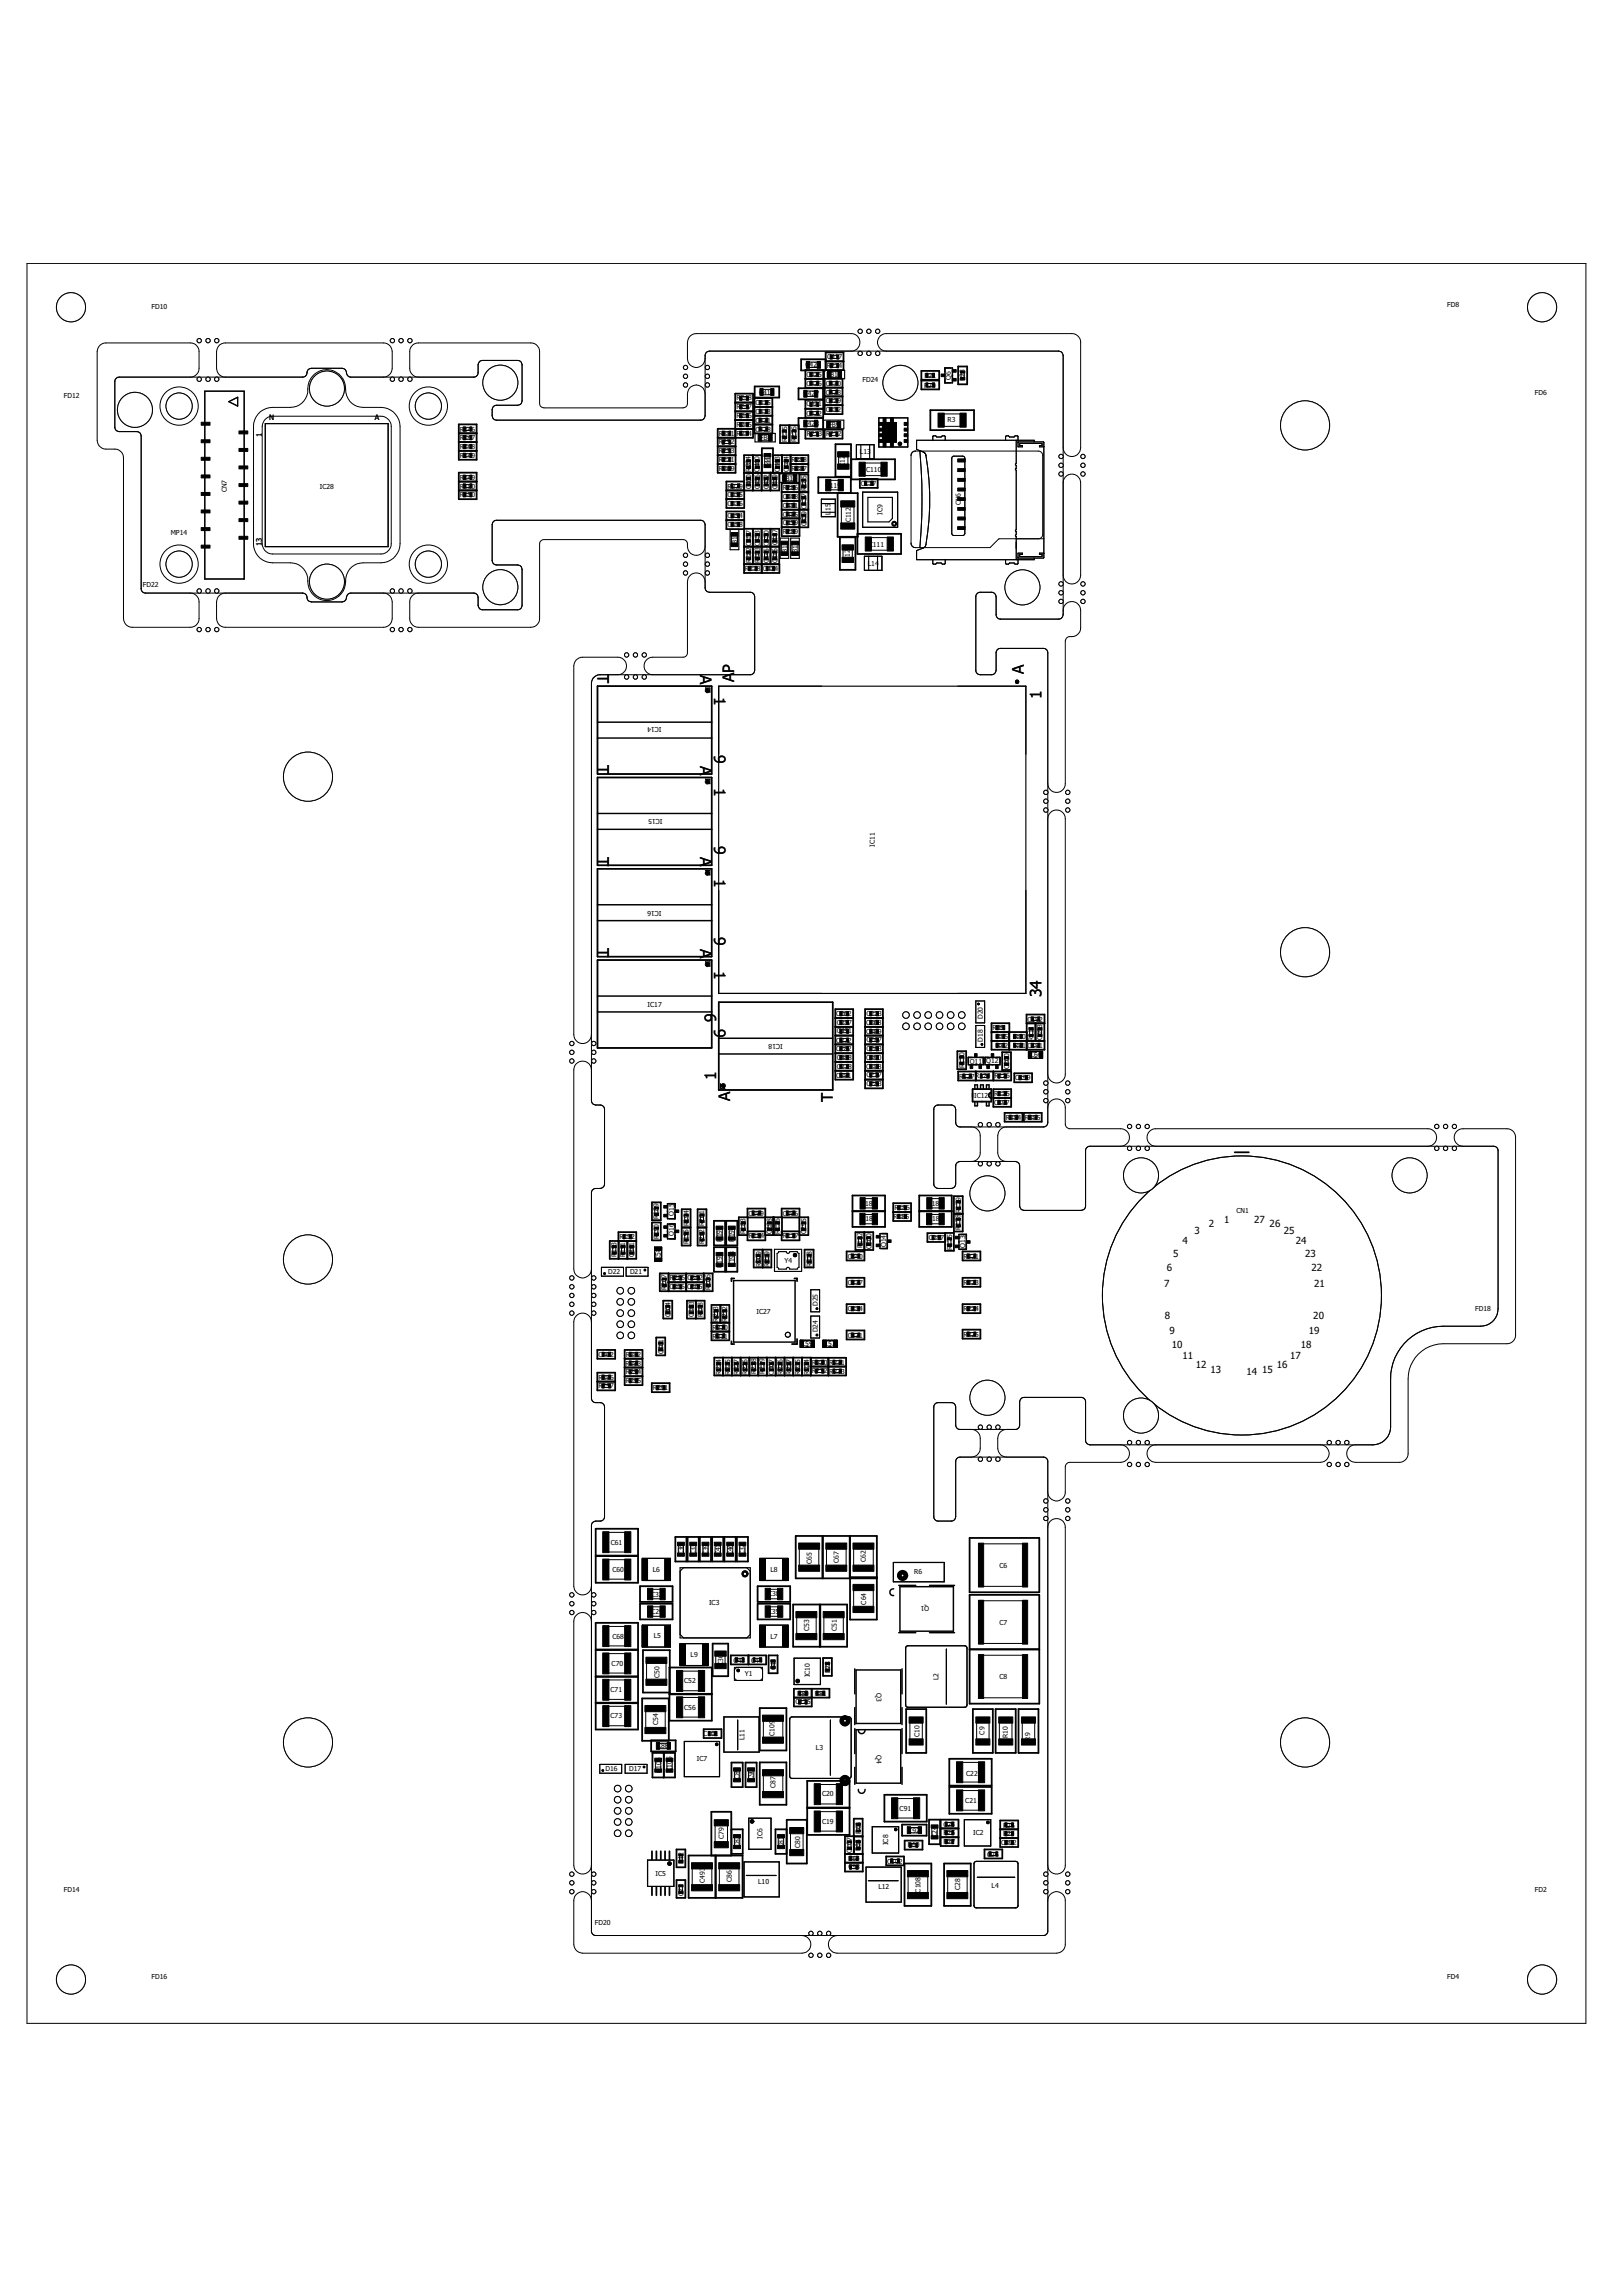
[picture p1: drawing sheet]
<svg xmlns="http://www.w3.org/2000/svg" width="210mm" height="297mm" viewBox="0 0 210 297" stroke-linecap="round" stroke-linejoin="round" font-family="sans-serif">
<defs><g id="words">
<g font-size="2">
<text x="77.3" y="87.2" transform="rotate(90 77.3 87.2)">T</text>
<text x="90.6" y="87.3" transform="rotate(90 90.6 87.3)">A</text>
<text x="95" y="88.3" transform="rotate(-90 95 88.3)">A</text>
<text x="95" y="87.1" transform="rotate(-90 95 87.1)">P</text>
<text x="132.5" y="87.2" transform="rotate(-90 132.5 87.2)">A</text>
<text x="92.4" y="90.1" transform="rotate(90 92.4 90.1)">1</text>
<text x="134.8" y="90.4" transform="rotate(-90 134.8 90.4)">1</text>
<text x="77.3" y="99" transform="rotate(90 77.3 99)">T</text>
<text x="90.6" y="99.1" transform="rotate(90 90.6 99.1)">A</text>
<text x="92.4" y="97.6" transform="rotate(90 92.4 97.6)">9</text>
<text x="92.4" y="101.9" transform="rotate(90 92.4 101.9)">1</text>
<text x="77.3" y="110.8" transform="rotate(90 77.3 110.8)">T</text>
<text x="90.6" y="110.9" transform="rotate(90 90.6 110.9)">A</text>
<text x="92.4" y="109.4" transform="rotate(90 92.4 109.4)">9</text>
<text x="92.4" y="113.8" transform="rotate(90 92.4 113.8)">1</text>
<text x="77.3" y="122.6" transform="rotate(90 77.3 122.6)">T</text>
<text x="90.6" y="122.7" transform="rotate(90 90.6 122.7)">A</text>
<text x="92.4" y="121.3" transform="rotate(90 92.4 121.3)">9</text>
<text x="92.4" y="125.6" transform="rotate(90 92.4 125.6)">1</text>
<text x="134.8" y="129" transform="rotate(-90 134.8 129)">34</text>
<text x="92.4" y="133.1" transform="rotate(90 92.4 133.1)">9</text>
<text x="92.7" y="132.2" transform="rotate(-90 92.7 132.2)">9</text>
<text x="92.7" y="139.7" transform="rotate(-90 92.7 139.7)">1</text>
<text x="94.5" y="142.5" transform="rotate(-90 94.5 142.5)">A</text>
<text x="107.8" y="142.6" transform="rotate(-90 107.8 142.6)">T</text>
</g>
<g font-size="1.3">
<text x="153" y="161">4</text>
<text x="154.6" y="159.7">3</text>
<text x="156.4" y="158.7">2</text>
<text x="158.4" y="158.3">1</text>
<text x="162.3" y="158.3">27</text>
<text x="164.3" y="158.7">26</text>
<text x="166.1" y="159.7">25</text>
<text x="167.7" y="161">24</text>
<text x="150.6" y="166.5">7</text>
<text x="151" y="164.5">6</text>
<text x="151.8" y="162.6">5</text>
<text x="168.9" y="162.6">23</text>
<text x="169.7" y="164.5">22</text>
<text x="170.1" y="166.5">21</text>
<text x="150.8" y="170.6">8</text>
<text x="151.3" y="172.6">9</text>
<text x="169.4" y="172.6">19</text>
<text x="170" y="170.6">20</text>
<text x="151.6" y="174.4">10</text>
<text x="153" y="175.8">11</text>
<text x="154.7" y="177">12</text>
<text x="156.7" y="177.7">13</text>
<text x="161.3" y="177.9">14</text>
<text x="163.3" y="177.7">15</text>
<text x="165.2" y="177">16</text>
<text x="166.9" y="175.8">17</text>
<text x="168.3" y="174.4">18</text>
</g>
<g font-size="1">
<text x="33.9" y="56.5" transform="rotate(-90 33.9 56.5)">1</text>
<text x="34.8" y="54.4">N</text>
<text x="48.5" y="54.4">A</text>
<text x="33.9" y="70.6" transform="rotate(-90 33.9 70.6)">13</text>
</g>
<g font-size=".9">
<text x="19.6" y="40">FD10</text>
<text x="187.3" y="39.7">FD8</text>
<text x="104.2" y="47.5">C420</text>
<text x="107" y="47.6">R274</text>
<text x="107" y="46.5">C417</text>
<text x="8.3" y="51.4">FD12</text>
<text x="95.3" y="52.9">R247</text>
<text x="95.3" y="51.8">R248</text>
<text x="97.8" y="53.6">C413</text>
<text x="97.8" y="52.4">C415</text>
<text x="98.2" y="51.1">C418</text>
<text x="104" y="51.3">C427</text>
<text x="104.4" y="52.5">C421</text>
<text x="104.4" y="53.8">C422</text>
<text x="104.4" y="48.8">C425</text>
<text x="104.4" y="49.9">C426 C430</text>
<text x="106.9" y="51.1">C433</text>
<text x="106.9" y="52.2">C429</text>
<text x="106.9" y="53.3">C432</text>
<text x="107" y="48.8">FB10</text>
<text x="111.6" y="49.5">FD24</text>
<text x="119.6" y="50.2">R20</text>
<text x="119.6" y="48.9">R21</text>
<text x="123.1" y="49.1" transform="rotate(-90 123.1 49.1)">Q6</text>
<text x="124.9" y="49.3" transform="rotate(-90 124.9 49.3)">R23</text>
<text x="198.6" y="51.1">FD6</text>
<text x="59.5" y="55.8">R346</text>
<text x="59.5" y="57">R347</text>
<text x="59.5" y="58.1">R348</text>
<text x="59.5" y="59.2">R349</text>
<text x="93" y="56.4">R251 R254</text>
<text x="93" y="57.5">R252</text>
<text x="93" y="58.6">R253</text>
<text x="93" y="59.8">R271</text>
<text x="95.3" y="55.2">R245</text>
<text x="95.3" y="54.1">R246</text>
<text x="97.8" y="55.8">C428</text>
<text x="97.8" y="54.7">C431</text>
<text x="98.3" y="57">FB8</text>
<text x="101.9" y="57.2" transform="rotate(-90 101.9 57.2)">R275</text>
<text x="102.4" y="59.8">R288</text>
<text x="103.1" y="57.2" transform="rotate(-90 103.1 57.2)">R276</text>
<text x="104" y="55.1">C423</text>
<text x="104.4" y="56.5">R273 R272</text>
<text x="107.2" y="55.3">FB9</text>
<text x="111.3" y="58.8">L13</text>
<text x="115.9" y="56.5" transform="rotate(-90 115.9 56.5)">Q5</text>
<text x="122.6" y="54.6">R3</text>
<text x="29.3" y="63.7" transform="rotate(-90 29.3 63.7)">CN7</text>
<text x="41.4" y="63.2">IC28</text>
<text x="59.5" y="64.3">R350</text>
<text x="59.5" y="62.1">R249</text>
<text x="59.5" y="63.2">R250</text>
<text x="93" y="60.9">R269</text>
<text x="94.1" y="64.3">C435</text>
<text x="94.1" y="65.5">C436</text>
<text x="94.1" y="63.2">R279</text>
<text x="97.2" y="63.3" transform="rotate(-90 97.2 63.3)">C460 R284</text>
<text x="98.3" y="63.3" transform="rotate(-90 98.3 63.3)">C456 C440</text>
<text x="99.5" y="63.3" transform="rotate(-90 99.5 63.3)">C452</text>
<text x="99.6" y="60.6" transform="rotate(-90 99.6 60.6)">C442</text>
<text x="100.6" y="63.3" transform="rotate(-90 100.6 63.3)">C449</text>
<text x="100.9" y="61" transform="rotate(-90 100.9 61)">C443</text>
<text x="101.2" y="62.2">FB14</text>
<text x="101.3" y="65.7">C451</text>
<text x="101.3" y="64.6">C448</text>
<text x="101.3" y="63.4">R286</text>
<text x="102.1" y="61.1" transform="rotate(-90 102.1 61.1)">C444</text>
<text x="102.4" y="60.9">R287</text>
<text x="106.9" y="63.1">C119</text>
<text x="109.3" y="60.4" transform="rotate(-90 109.3 60.4)">C122</text>
<text x="111.4" y="62.9">C117</text>
<text x="112.1" y="61.1">C110</text>
<text x="124.4" y="65.4" transform="rotate(-90 124.4 65.4)">CN6</text>
<text x="22.1" y="69.3">MP14</text>
<text x="94.1" y="68.2">C458</text>
<text x="94.1" y="67.1">C454</text>
<text x="95.4" y="70.8" transform="rotate(-90 95.4 70.8)">FB12</text>
<text x="101.3" y="68">C459</text>
<text x="101.3" y="66.8">C455</text>
<text x="101.3" y="69.1">R289</text>
<text x="101.9" y="72" transform="rotate(-90 101.9 72)">FB11</text>
<text x="103.2" y="72" transform="rotate(-90 103.2 72)">FB13</text>
<text x="104.4" y="68.1" transform="rotate(-90 104.4 68.1)">C439 C437 R285</text>
<text x="107.5" y="66.6" transform="rotate(-90 107.5 66.6)">L15</text>
<text x="110.1" y="67.6" transform="rotate(-90 110.1 67.6)">C112</text>
<text x="112.4" y="70.7">C111</text>
<text x="114.2" y="66.6" transform="rotate(-90 114.2 66.6)">IC9</text>
<text x="18.5" y="75.9">FD22</text>
<text x="96.4" y="73.9">R278 C434</text>
<text x="97.2" y="72.9" transform="rotate(-90 97.2 72.9)">R282 C457</text>
<text x="98.3" y="72.9" transform="rotate(-90 98.3 72.9)">R283 C453</text>
<text x="99.5" y="72.9" transform="rotate(-90 99.5 72.9)">C445 C450</text>
<text x="100.6" y="72.9" transform="rotate(-90 100.6 72.9)">C446 C447</text>
<text x="110" y="72.6" transform="rotate(-90 110 72.6)">C120</text>
<text x="112.3" y="73.2">L14</text>
<text x="85.6" y="94.1" transform="rotate(-180 85.6 94.1)">IC14</text>
<text x="85.7" y="105.9" transform="rotate(-180 85.7 105.9)">IC15</text>
<text x="113.2" y="109.6" transform="rotate(-90 113.2 109.6)">IC11</text>
<text x="85.6" y="117.9" transform="rotate(-180 85.6 117.9)">IC16</text>
<text x="83.8" y="130.2">IC17</text>
<text x="108.2" y="131.5">C262</text>
<text x="112.1" y="131.4">C273</text>
<text x="127.2" y="131.8" transform="rotate(-90 127.2 131.8)">D20</text>
<text x="101.3" y="135" transform="rotate(-180 101.3 135)">IC18</text>
<text x="108.2" y="134.9">C272</text>
<text x="108.2" y="136">C282</text>
<text x="108.3" y="132.6">C257</text>
<text x="108.3" y="137.1">C488</text>
<text x="108.3" y="133.7">C491</text>
<text x="112.1" y="132.6">C268</text>
<text x="112.1" y="133.8">C489</text>
<text x="112.1" y="137.2">C490</text>
<text x="112.1" y="134.8">C267</text>
<text x="112.1" y="136">C263</text>
<text x="125.5" y="137.6">Q11 Q12</text>
<text x="127.2" y="134.8" transform="rotate(-90 127.2 134.8)">D18</text>
<text x="128.4" y="133.3">R99</text>
<text x="129" y="135.5">R92</text>
<text x="129" y="134.4">R95</text>
<text x="131.2" y="134.4">R90</text>
<text x="131.2" y="135.5">R91 C191</text>
<text x="133" y="132.2">C192</text>
<text x="133.3" y="136.8">C66</text>
<text x="133.7" y="134.7" transform="rotate(-90 133.7 134.7)">R111</text>
<text x="134.9" y="134.5" transform="rotate(-90 134.9 134.5)">C193</text>
<text x="108.2" y="139.4">C281</text>
<text x="108.3" y="138.2">C278</text>
<text x="112.1" y="138.3">C258</text>
<text x="112.1" y="139.4">C277</text>
<text x="112.1" y="140.5">C283</text>
<text x="124.1" y="139.5">R127R124 R126</text>
<text x="124.8" y="138.2" transform="rotate(-90 124.8 138.2)">R130</text>
<text x="126.1" y="142">IC12</text>
<text x="128.7" y="143">C197</text>
<text x="128.7" y="141.8">R125</text>
<text x="130.6" y="138.3" transform="rotate(-90 130.6 138.3)">C200</text>
<text x="131.4" y="139.8">C199</text>
<text x="130.1" y="144.9">R354 R355</text>
<text x="80.2" y="160.3">R192</text>
<text x="85.2" y="157.7" transform="rotate(-90 85.2 157.7)">R189</text>
<text x="85.3" y="160.3" transform="rotate(-90 85.3 160.3)">R190</text>
<text x="87.2" y="159.9" transform="rotate(-90 87.2 159.9)">Q16</text>
<text x="87.2" y="157.3" transform="rotate(-90 87.2 157.3)">Q15</text>
<text x="89.1" y="161" transform="rotate(-90 89.1 161)">R195 R194</text>
<text x="91.1" y="161" transform="rotate(-90 91.1 161)">R202 R201</text>
<text x="93.4" y="160.6" transform="rotate(-90 93.4 160.6)">R197</text>
<text x="95" y="160.6" transform="rotate(-90 95 160.6)">R196</text>
<text x="96.5" y="159.6" transform="rotate(-90 96.5 159.6)">R183</text>
<text x="96.9" y="157.3">C299</text>
<text x="96.9" y="160.2">R184</text>
<text x="99.9" y="159.6" transform="rotate(-90 99.9 159.6)">C298</text>
<text x="100.9" y="159.6" transform="rotate(-90 100.9 159.6)">R176</text>
<text x="101.3" y="157.3">C296</text>
<text x="101.3" y="160.2">R177</text>
<text x="104.3" y="159.6" transform="rotate(-90 104.3 159.6)">C295</text>
<text x="111.4" y="156">R188</text>
<text x="111.4" y="158">R187</text>
<text x="111.6" y="161.5" transform="rotate(-90 111.6 161.5)">R182</text>
<text x="112.8" y="161.6" transform="rotate(-90 112.8 161.6)">C300</text>
<text x="114.7" y="161.4" transform="rotate(-90 114.7 161.4)">Q14</text>
<text x="115.6" y="157.7">R185</text>
<text x="115.8" y="156.5">R186</text>
<text x="120" y="156">R181</text>
<text x="120.1" y="158">R180</text>
<text x="120.2" y="160.4">C297</text>
<text x="123.2" y="161.7" transform="rotate(-90 123.2 161.7)">R175</text>
<text x="124.3" y="159.2" transform="rotate(-90 124.3 159.2)">R178 R179</text>
<text x="124.9" y="161.5" transform="rotate(-90 124.9 161.5)">Q13</text>
<text x="160" y="156.9">CN1</text>
<text x="78.7" y="164.8">D22</text>
<text x="79.8" y="162.7" transform="rotate(-90 79.8 162.7)">R193</text>
<text x="80.9" y="162.7" transform="rotate(-90 80.9 162.7)">R191</text>
<text x="81.5" y="164.9">D21</text>
<text x="82.1" y="162.7" transform="rotate(-90 82.1 162.7)">C301</text>
<text x="85.5" y="163" transform="rotate(-90 85.5 163)">C58</text>
<text x="86.3" y="166.9" transform="rotate(-90 86.3 166.9)">R207</text>
<text x="86.6" y="166.8">C306 C305</text>
<text x="86.7" y="165.6">R205 C302</text>
<text x="91.9" y="166.9" transform="rotate(-90 91.9 166.9)">R206</text>
<text x="93.4" y="164" transform="rotate(-90 93.4 164)">R199</text>
<text x="95" y="163.9" transform="rotate(-90 95 163.9)">R198</text>
<text x="98.5" y="163.9" transform="rotate(-90 98.5 163.9)">R209</text>
<text x="99.6" y="163.9" transform="rotate(-90 99.6 163.9)">R219</text>
<text x="101.5" y="163.4">Y4</text>
<text x="105" y="163.9" transform="rotate(-90 105 163.9)">R218</text>
<text x="109.7" y="166.2">C337</text>
<text x="109.7" y="162.8">C340</text>
<text x="124.7" y="162.8">R221</text>
<text x="124.7" y="166.2">R223</text>
<text x="86.8" y="170.4" transform="rotate(-90 86.8 170.4)">C304</text>
<text x="89.8" y="170.4" transform="rotate(-90 89.8 170.4)">C303</text>
<text x="91" y="170.4" transform="rotate(-90 91 170.4)">R208</text>
<text x="92.2" y="172">R210</text>
<text x="92.2" y="173.2">R211</text>
<text x="93" y="171" transform="rotate(-90 93 171)">R213</text>
<text x="94.1" y="171" transform="rotate(-90 94.1 171)">R212</text>
<text x="97.9" y="170">IC27</text>
<text x="105.8" y="172.4" transform="rotate(-90 105.8 172.4)">D24</text>
<text x="105.8" y="169" transform="rotate(-90 105.8 169)">D25</text>
<text x="109.7" y="173.1">C331</text>
<text x="109.7" y="169.6">C334</text>
<text x="124.7" y="169.6">R224</text>
<text x="124.7" y="172.9">R225</text>
<text x="190.9" y="169.6">FD18</text>
<text x="77.4" y="175.6">C462</text>
<text x="77.4" y="178.5">R296</text>
<text x="77.4" y="179.5">R297</text>
<text x="81" y="176.7">R293</text>
<text x="81" y="175.5">R292</text>
<text x="81" y="177.8">R294</text>
<text x="81" y="178.9">R295</text>
<text x="84.5" y="179.9">R291</text>
<text x="85.8" y="175.2" transform="rotate(-90 85.8 175.2)">C461</text>
<text x="93.3" y="177.8" transform="rotate(-90 93.3 177.8)">R214</text>
<text x="94.5" y="177.8" transform="rotate(-90 94.5 177.8)">R215</text>
<text x="95.6" y="177.8" transform="rotate(-90 95.6 177.8)">R227</text>
<text x="96.8" y="177.8" transform="rotate(-90 96.8 177.8)">R226</text>
<text x="97.8" y="177.8" transform="rotate(-90 97.8 177.8)">R228</text>
<text x="98.9" y="177.8" transform="rotate(-90 98.9 177.8)">R229</text>
<text x="100.2" y="177.8" transform="rotate(-90 100.2 177.8)">C307</text>
<text x="101.3" y="177.8" transform="rotate(-90 101.3 177.8)">R216</text>
<text x="102.4" y="177.8" transform="rotate(-90 102.4 177.8)">R217</text>
<text x="103.6" y="177.8" transform="rotate(-90 103.6 177.8)">R235</text>
<text x="103.7" y="174.2">C59</text>
<text x="104.7" y="177.8" transform="rotate(-90 104.7 177.8)">R234</text>
<text x="105.1" y="177.7">R232 R233</text>
<text x="105.1" y="176.5">R230 R231</text>
<text x="106.6" y="174.2">C57</text>
<text x="79" y="199.9">C61</text>
<text x="79.3" y="203.4">C60</text>
<text x="84.5" y="203.4">L6</text>
<text x="88.5" y="201.2" transform="rotate(-90 88.5 201.2)">C36</text>
<text x="90" y="201.2" transform="rotate(-90 90 201.2)">C33</text>
<text x="91.6" y="201.2" transform="rotate(-90 91.6 201.2)">C39</text>
<text x="93.2" y="201.2" transform="rotate(-90 93.2 201.2)">C41</text>
<text x="94.8" y="201.2" transform="rotate(-90 94.8 201.2)">C46</text>
<text x="96.4" y="201.2" transform="rotate(-90 96.4 201.2)">C37</text>
<text x="99.7" y="203.4">L8</text>
<text x="105" y="202.4" transform="rotate(-90 105 202.4)">C65</text>
<text x="108.6" y="202.2" transform="rotate(-90 108.6 202.2)">C67</text>
<text x="112" y="202" transform="rotate(-90 112 202)">C62</text>
<text x="118.3" y="203.7">R6</text>
<text x="129.3" y="202.8">C6</text>
<text x="84.3" y="206.6">C32</text>
<text x="84.3" y="208.8">C29</text>
<text x="91.8" y="207.7">IC3</text>
<text x="99.4" y="208.8">C35</text>
<text x="99.4" y="206.5">C38</text>
<text x="112.1" y="207.6" transform="rotate(-90 112.1 207.6)">C64</text>
<text x="120.3" y="207.8" transform="rotate(-180 120.3 207.8)">Q1</text>
<text x="79.1" y="215.5">C70</text>
<text x="79.3" y="212">C68</text>
<text x="84.6" y="211.9">L5</text>
<text x="89.4" y="214.4">L9</text>
<text x="93.6" y="215.5" transform="rotate(-90 93.6 215.5)">C30</text>
<text x="94.9" y="215.1">C43</text>
<text x="97.2" y="215.1">C44</text>
<text x="99.7" y="212">L7</text>
<text x="104.7" y="211" transform="rotate(-90 104.7 211)">C53</text>
<text x="108.3" y="211" transform="rotate(-90 108.3 211)">C51</text>
<text x="129.3" y="210.2">C7</text>
<text x="79" y="218.9">C71</text>
<text x="85.3" y="217" transform="rotate(-90 85.3 217)">C50</text>
<text x="88.5" y="217.8">C52</text>
<text x="88.5" y="221.2">C56</text>
<text x="96.4" y="216.8">Y1</text>
<text x="100.4" y="216.1" transform="rotate(-90 100.4 216.1)">C45</text>
<text x="102.9" y="220.5">C125</text>
<text x="103.2" y="219.4">R80</text>
<text x="104.8" y="217" transform="rotate(-90 104.8 217)">IC10</text>
<text x="105.4" y="219.4">R81</text>
<text x="107.4" y="216.4" transform="rotate(-90 107.4 216.4)">R78</text>
<text x="113.4" y="219.1" transform="rotate(90 113.4 219.1)">Q3</text>
<text x="121.5" y="217.4" transform="rotate(-90 121.5 217.4)">L2</text>
<text x="129.3" y="217.2">C8</text>
<text x="79" y="222.3">C73</text>
<text x="85" y="226.2">C88</text>
<text x="85.2" y="223.1" transform="rotate(-90 85.2 223.1)">C54</text>
<text x="90.2" y="227.9">IC7</text>
<text x="91" y="224.6">C101</text>
<text x="96.4" y="225.1" transform="rotate(-90 96.4 225.1)">L11</text>
<text x="100.2" y="224.6" transform="rotate(-90 100.2 224.6)">C109</text>
<text x="105.6" y="226.4">L3</text>
<text x="113.4" y="227" transform="rotate(90 113.4 227)">Q4</text>
<text x="119" y="224.7" transform="rotate(-90 119 224.7)">C10</text>
<text x="127.4" y="224.4" transform="rotate(-90 127.4 224.4)">C9</text>
<text x="130.4" y="224.9" transform="rotate(-90 130.4 224.9)">R10</text>
<text x="133.3" y="225.2" transform="rotate(-90 133.3 225.2)">R9</text>
<text x="78.4" y="229.1">D16</text>
<text x="81.4" y="229.1">D17</text>
<text x="85.6" y="229.3" transform="rotate(-90 85.6 229.3)">C104</text>
<text x="86.9" y="229.2" transform="rotate(-90 86.9 229.2)">C105</text>
<text x="95.7" y="230.2" transform="rotate(-90 95.7 230.2)">C89</text>
<text x="97.5" y="230.3" transform="rotate(-90 97.5 230.3)">C90</text>
<text x="100.3" y="231.4" transform="rotate(-90 100.3 231.4)">C87</text>
<text x="106.4" y="232.4">C20</text>
<text x="124.9" y="233.3">C21</text>
<text x="125" y="229.7">C22</text>
<text x="93.7" y="237.9" transform="rotate(-90 93.7 237.9)">C79</text>
<text x="95.7" y="239" transform="rotate(-90 95.7 239)">C82</text>
<text x="98.7" y="237.9" transform="rotate(-90 98.7 237.9)">IC6</text>
<text x="101.4" y="239.1" transform="rotate(-90 101.4 239.1)">C81</text>
<text x="103.6" y="239.1" transform="rotate(-90 103.6 239.1)">C80</text>
<text x="106.4" y="235.9">C19</text>
<text x="110.2" y="239.7" transform="rotate(-90 110.2 239.7)">C107</text>
<text x="111.4" y="239.4" transform="rotate(-90 111.4 239.4)">R65</text>
<text x="111.4" y="237.2" transform="rotate(-90 111.4 237.2)">R66</text>
<text x="114.9" y="238.7" transform="rotate(-90 114.9 238.7)">IC8</text>
<text x="116.4" y="234.3">C91</text>
<text x="117.5" y="239">R60</text>
<text x="117.5" y="237.1">C92</text>
<text x="121.3" y="237.8" transform="rotate(-90 121.3 237.8)">C24</text>
<text x="122.1" y="237.5">R25</text>
<text x="122.1" y="236.3">C25</text>
<text x="122.1" y="238.6">R27</text>
<text x="125.9" y="237.5">IC2</text>
<text x="129.6" y="238.7">C492</text>
<text x="129.8" y="237.6">R24</text>
<text x="129.8" y="236.4">R26</text>
<text x="8.3" y="244.7">FD14</text>
<text x="84.8" y="242.7">IC5</text>
<text x="88.5" y="245.3" transform="rotate(-90 88.5 245.3)">C77</text>
<text x="88.5" y="241.2" transform="rotate(-90 88.5 241.2)">R42</text>
<text x="91.2" y="243.6" transform="rotate(-90 91.2 243.6)">C493</text>
<text x="94.7" y="243.5" transform="rotate(-90 94.7 243.5)">C86</text>
<text x="98.1" y="243.7">L10</text>
<text x="109.8" y="240.7">R64</text>
<text x="109.8" y="241.8">C98</text>
<text x="113.7" y="244.4">L12</text>
<text x="114.8" y="241.1">C102</text>
<text x="119.1" y="244.8" transform="rotate(-90 119.1 244.8)">C108</text>
<text x="124.2" y="244.5" transform="rotate(-90 124.2 244.5)">C28</text>
<text x="127.8" y="240.2">C26</text>
<text x="128.3" y="244.3">L4</text>
<text x="198.6" y="244.7">FD2</text>
<text x="77" y="249">FD20</text>
<text x="19.6" y="256.1">FD16</text>
<text x="187.3" y="256.1">FD4</text>
</g>
</g></defs>
<g fill="none" stroke="#000" stroke-width=".23">
<path d="M59.4 54.9h2.3v4.6h-2.3zM59.4 56.1h2.3M59.4 56h2.3M59.4 57.2h2.3M59.4 58.3h2.3M92.9 58.9h2.3M92.9 56.6h4.6v-5.7h-2.4v5.7M92.9 56.6h2.3M92.9 57.7h2.3M95.1 54.3h2.4M95.1 53.2h2.4M95.1 54.4h2.4"/>
<path d="M95.1 52.1h2.4M95.2 55.5v5.7h-2.3v-5.7h4.6M97.4 58.9v4.6M97.6 53.8h2.3M97.6 51.5h2.3v4.6h-2.3zM97.6 52.6h2.3M97.6 52.7h2.3M97.6 54.9h2.3M97.7 50h3.1v1.4h-3.1zM100 58.9h4.6v2.3h-8.3M100.9 55h1.2v2.3h-1.2zM101.2 58.9v2.3"/>
<path d="M102.2 55h1.2v2.3h-1.2zM102.3 58.9v2.3M103.3 54.1h3.2v1.4h-3.2zM103.3 50.2h3.2v1.5h-3.2zM104.2 55.6h2.3v1.1h-2.3zM104.2 47.9h2.3v2.3h-2.3zM104.2 51.7h2.3v2.3h-2.3zM104.2 52.9h2.3M104.2 49h2.3M106.7 55.6h2.3v1.1h-2.3zM106.7 49h2.3v4.6h-2.3zM106.7 50.2h2.3"/>
<path d="M106.7 50.1h2.3M106.7 51.3h2.3M106.7 52.4h2.3M106.8 46.5h-3.1v1.4h3.1v-2.3h2.4v2.3h-2.4M106.8 46.7h2.4M108.1 57.5h2v4.2h-2zM110.2 59.4h5.6v2.6h-5.6zM119.2 49.2h2.3v1.2h-2.3zM119.2 48h2.3v1.1h-2.3zM120.4 53.1h5.6v2.5h-5.6zM124 47.4h1.2v2.3h-1.2zM59.4 61.2h2.3v3.4h-2.3z"/>
<path d="M59.4 63.4h2.3M59.4 62.3h2.3M92.9 60h2.3M94 64.6h2.3M94 62.3h2.3v3.4h-2.3zM94 66.2h2.3v2.3h-2.3zM94 67.3h2.3M96.3 61.2h4.5v2.3l-6.8-.1M96.3 73h4.6v1.1h-4.6v-5.7h4.5v4.6h-4.5M96.3 63.5v-4.6h2.3v4.6M96.3 70.7h4.5M97.4 68.4v4.6"/>
<path d="M98.6 61.2v2.3M98.6 68.4v5.7M98.6 68.4v4.6M98.6 61.2v-3.2h1.4v3.2M98.6 73v1.1M99.7 61.2v2.3M99.7 68.4v4.6M101.2 68.2h3.4v-6.8h-1.2v6.8M101.2 62.5h2.3v6.9h-2.3zM101.2 66h3.4M101.2 64.8h2.3M101.2 67.1h2.3"/>
<path d="M101.2 65.9h2.3M101.2 63.7h2.3M101.2 68.2h2.3M102.3 60h2.3M103.4 63.6h1.2M103.4 65.9h1.2M103.4 63.7h1.2M105.9 61.7h4.2v2.1h-4.2zM108.4 63.8h2.6v5.6h-2.6zM108.7 69.5h2v4.2h-2zM111 69.1h5.6v2.6h-5.6zM111.3 62h2.3v1.1h-2.3z"/>
<path d="M108.1 131.7h2.3M108.1 130.6h2.3v9.1h-2.3zM108.1 132.9h2.3M108.1 135.1h2.3M108.1 134h2.3M108.1 138.5h2.3M108.1 137.4h2.3M108.1 136.3h2.3M108.1 136.2h2.3M108.1 132.8h2.3M112 131.7h2.3M112 132.9h2.3"/>
<path d="M112 130.6h2.3v10.2h-2.3zM112 135.1h2.3M112 134h2.3M112 139.7h2.3M112 138.5h2.3M112 137.4h2.3M112 136.3h2.3M112 136.2h2.3M112 132.8h2.3M123.9 136h1.1v2.3h-1.1zM124 138.6h6.9v1.2h-6.9zM126.3 138.6v1.2"/>
<path d="M128.3 134.7h6.9v1.1h-6.9v-3.4h2.3v3.4M128.3 133.5h2.3M128.3 133.5h4.6M128.5 138.6v1.2M128.6 138.6v1.2M129.7 136.1h1.1v2.3h-1.1zM130.6 133.5v2.3M131.3 138.9h2.3v1.1h-2.3zM132.8 131.3h2.4v1.1h-2.4zM132.8 134.7v1.1M132.9 132.4v3.4M134 132.4v2.3"/>
<path d="M135.1 132.4v2.3h-2.2M84.4 158.2h1.1v2.3h-1.1zM84.4 155.6h1.1v2.3h-1.1zM88.2 156.4h1.2v2.4h-1.2zM88.2 158.8h1.2v2.3h-1.2zM90.3 156.4h1.1v2.4h-1.1zM90.3 158.8h1.1v2.3h-1.1zM92.4 157.9h1.4v3.2h-1.4zM94 157.9h1.4v3.2h-1.4zM96.7 157.5v-1.1h2.3v4.1h-2.3v-1.2h2.3M96.8 157.5v2.3h-1.2v-2.3h9v2.3h-1.2v-2.3M100 157.5v2.3"/>
<path d="M100.2 157.5v2.3M101.2 159.3h2.3v1.2h-2.3zM101.2 157.5v-1.1h2.3v1.1M101.2 157.5v2.3h-2.2M110.3 156.7h4.2v2h-4.2zM110.3 154.7h4.2v2h-4.2zM110.7 159.4h2.3v2.3h-2.3zM111.8 159.4v2.3M111.9 159.4v2.3M115.6 156.8h2.3M115.6 155.7h2.3v2.3h-2.3zM119 156.7h4.2v2h-4.2z"/>
<path d="M119 154.7h4.2v2h-4.2zM120 159.5h2.3v1.2h-2.3zM122.3 159.5h1.1v2.3h-1.1zM123.4 154.7h1.2v4.6h-1.2zM123.4 157h1.2M123.4 157.1h1.2M128.5 140.9h2.4v2.3h-2.4zM128.5 142h2.4M130 144h2.3v1.1h-2.3zM132.5 144h2.3v1.1h-2.3zM159.8 149.1h1.8M77.3 174.6h2.3v1.2h-2.3z"/>
<path d="M77.3 177.6h2.3v2.3h-2.3zM77.3 178.7h2.3M80.8 175.8h2.3M80.8 174.6h2.3v4.6h-2.3zM80.8 176.9h2.3M80.8 178.1h2.3M81.2 160.5v2.4M82.3 160.6l-3.4-.1v2.4h3.4v-3.5h-2.3l.1 3.5M84.3 178.9h2.4v1.2h-2.4zM84.9 173h1.2v2.3h-1.2zM85.8 168.3h1.2v2.3h-1.2zM86.5 165.9h4.6"/>
<path d="M86.5 167v-2.3h-1.1v2.3h6.8v-2.3h-1.1v2.3M88.8 164.8v2.2M88.9 168.3h2.3v2.3h-2.3zM90 168.3v2.3M90.1 168.3v2.3M91.1 164.8h-4.6v2.2M92.1 171.1h2.3M92.1 168.8h2.3v4.6h-2.3zM92.1 172.3h2.3M92.4 161.4h1.4v3.1h-1.4zM93.2 168.8v2.3M93.6 175.6v2.3"/>
<path d="M94 161.4h1.4v3.1h-1.4zM94.7 173.5v.4h.3M94.7 175.6v2.3M95 165.4h-.3v.4M95.8 175.6v2.3M97 175.6v2.3M97.5 161.7h2.3v2.3h-2.3zM98.1 175.6v2.3M98.7 161.7v2.3M99.2 175.6v2.3M99.3 175.6v2.3M100.4 175.6v2.3"/>
<path d="M101.5 175.6v2.3M102.6 175.6v2.3M102.7 175.6v2.3M102.8 165.4h.3v.4M103.1 173.2v.7h-.6M103.8 175.6v2.3M104.1 161.7h1.2v2.3h-1.2zM104.9 177.9v-2.2h4.6v2.2h-17.1v-2.3h12.5v2.3M104.9 176.8h4.6M107.2 175.7v2.2M109.6 161.9h2.3v1.2h-2.3zM109.6 165.3h2.3v1.2h-2.3z"/>
<path d="M109.6 168.7h2.3v1.2h-2.3zM109.6 172.1h2.3v1.2h-2.3zM124.6 168.7h2.3v1.2h-2.3zM124.6 165.3h2.3v1.2h-2.3zM124.6 161.9h2.3v1.2h-2.3zM124.6 172h2.3v1.2h-2.3zM77.1 197.8h5.5v3.5h-5.5zM87.4 198.8h1.4v3.2h-1.4zM89 198.8h1.4v3.2h-1.4zM90.6 198.8h1.4v3.2h-1.4zM92.2 198.8h1.4v3.2h-1.4zM93.7 198.8h1.5v3.2h-1.5z"/>
<path d="M95.4 198.8h1.4v3.2h-1.4zM103 198.7h3.4v5.5h-3.4zM106.5 198.7h3.5v5.5h-3.5zM110 198.7h3.5v10.8h-3.5zM125.5 199h9v7h-9zM77.1 210h5.5v3.4h-5.5zM77.1 216.9h5.5M77.1 201.3h5.5v3.5h-5.5zM77.1 213.5h5.5v10.3h-5.5zM82.8 207.5h4.2v2h-4.2zM82.8 205.2h4.2v2h-4.2zM83.1 219.7h3.5v5.5h-3.5z"/>
<path d="M83.2 213.5h3.5v5.5h-3.5zM86.6 215.7h5.5v6.9h-5.5zM86.6 219.2h5.5M86.6 219.1h5.5M92.2 212.6h2v4.3h-2zM94.6 214.2h4.5v1.1h-4.5zM96.8 214.2v1.1M96.9 214.2v1.1M98 207.5h4.3v2h-4.3zM98 205.2h4.3v2h-4.3zM99.5 214.2h1.1v2.3h-1.1zM102.6 207.6h3.5v5.4h-3.5z"/>
<path d="M105 218.5v1.1M105.1 218.5v2.3h-2.4v-2.3h4.6v1.1h-4.6M106.2 207.6h3.4v5.4h-3.4zM106.5 214.5h1.2v2.3h-1.2zM110 204.2h3.5M110 204h3.5M125.5 206.3h9v14.1h-9zM125.5 213.4h9M77.1 220.3h5.5M84.3 225.1h3.1v1.5h-3.1zM84.4 239.5v1.1M84.4 226.8h3v3.2h-3z"/>
<path d="M84.9 239.5v1.1M85.5 239.5v1.1M85.9 226.8v3.2M86.1 239.5v1.1M86.6 239.5v1.1M87.5 239.3h1.2v2.3h-1.2zM91.1 223.7h2.3v1.2h-2.3zM94.7 228h1.4v3.2h-1.4zM94.7 236.7h1.4v3.1h-1.4zM96.5 228h1.4v3.2h-1.4zM98.3 228h3.5v5.5h-3.5zM98.3 221h3.5v5.5h-3.5z"/>
<path d="M100.4 236.7h1.4v3.1h-1.4zM101.8 235.4h2.6v5.7h-2.6zM104.5 233.9h5.4v3.5h-5.4zM104.5 230.4h5.4v3.4h-5.4zM109.3 239.8h2.4M109.3 239.9h2.3M110.5 237.6h1.1M110.5 237.6v2.3M111.6 237.6h-2.3v4.5h2.4l-.1-6.8h-1.1v4.6M114.4 232.2h5.5v3.5h-5.5zM116.7 236.1h3.2v1.4h-3.2zM117.1 238.1h2.3v1.2h-2.3z"/>
<path d="M117.3 221.1h2.6v5.7h-2.6zM120.2 235.4h1.5v3.2h-1.5zM121.7 236.5h2.3M121.7 235.4h2.3v3.4h-2.3zM121.7 237.7h2.3M121.7 236.6h2.3M122.9 231.2h5.4v3.5h-5.4zM122.9 227.5h5.4v3.5h-5.4zM125.9 221.1h2.6v5.7h-2.6zM127.4 239.3h2.3v1.1h-2.3zM128.8 221.1h2.6v5.7h-2.6zM129.4 236.7h2.4"/>
<path d="M129.4 235.5h2.4v3.5h-2.4zM129.4 237.8h2.4M131.8 221.1h2.6v5.7h-2.6zM84.4 244.1v1.1M84.9 244.1v1.1M85.5 244.1v1.1M86.1 244.1v1.1M86.6 244.1v1.1M87.5 243.2h1.2v2.3h-1.2zM92.1 240.1v-5.7h2.5v5.7M92.6 240.1v5.4h-3.5v-5.4h7v5.4h-3.5v-5.4M109.3 241h2.4"/>
<path d="M114.7 240.2h2.3v1.1h-2.3zM117.1 241.1h3.4v5.5h-3.4zM122.2 241.1h3.4v5.5h-3.4z"/>
</g>
<g fill="none" stroke="#000" stroke-width=".13">
<path d="M33.7 53.3a2.6 2.6 0 0 1 1.6-.6h2.3a2.27 2.27 0 0 0 2.2-2.4 2.45 2.45 0 0 1 2.6-2.5 2.45 2.45 0 0 1 2.3 2.6 2.26 2.26 0 0 0 2.3 2.3h2.3a2.47 2.47 0 0 1 2.5 2.5v15.1a2.51 2.51 0 0 1-2.5 2.5h-2.3a2.27 2.27 0 0 0-2.3 2.4 2.45 2.45 0 0 1-2.5 2.5 2.45 2.45 0 0 1-2.4-2.6 2.26 2.26 0 0 0-2.2-2.3h-2.3a2.44 2.44 0 0 1-2.5-2.5v-15.1a2.54 2.54 0 0 1 .9-1.9zM34.2 54.4a1.28 1.28 0 0 1 1.1-.6h14a1.35 1.35 0 0 1 1.3 1.4v15.1a1.35 1.35 0 0 1-1.3 1.4h-14a1.35 1.35 0 0 1-1.4-1.4v-15.1zM60.2 55.3h.6M60.2 55.7h.6M60.2 56.4h.6M60.2 56.8h.6M60.2 57.6h.6M60.2 58h.6M60.2 58.7h.6M60.2 59.1h.6M67.6 47.2l-.1 4.8a.52 .52 0 0 1-.5 .4l-2.9 .1a.57 .57 0 0 0-.4 .5v1a.52 .52 0 0 0 .6 .4l26.5-.1a.65 .65 0 0 0 .4-.5l.1-8a.57 .57 0 0 1 .5-.4l45.4 .1a.58 .58 0 0 1 .4 .5l-.1 33.7a.52 .52 0 0 1-.5 .4h-7.7a.58 .58 0 0 1-.4-.6v-2.5a.58 .58 0 0 0-.6-.4h-1.6a.56 .56 0 0 0-.4 .6v9.7a.58 .58 0 0 0 .6 .4h1.6a.65 .65 0 0 0 .4-.6v-2.4a.57 .57 0 0 1 .6-.4h5.7a.58 .58 0 0 1 .4 .6v60.9a.56 .56 0 0 1-.6 .4h-10.9a.58 .58 0 0 1-.4-.6l-.1-1.9a.53 .53 0 0 0-.5-.3h-1.9a.58 .58 0 0 0-.4 .5l.1 9.9 .2 .2 .3 .2 1.9-.1a.57 .57 0 0 0 .4-.5v-2.5a.65 .65 0 0 1 .5-.4h7.4a.53 .53 0 0 1 .4 .5v5.4a.52 .52 0 0 0 .5 .4l7.6-.1a.52 .52 0 0 0 .4-.5v-7.3a.58 .58 0 0 1 .6-.4h52.4a.56 .56 0 0 1 .4 .6l-.1 20.8a2.23 2.23 0 0 1-2.2 1.9h-5.5a6.8 6.8 0 0 0-6.1 6.8l-.1 6.6a2.33 2.33 0 0 1-2.2 1.9h-36.8a.58 .58 0 0 1-.4-.5v-5.2a.58 .58 0 0 0-.6-.4h-7.5a.65 .65 0 0 0-.4 .6l-.1 3.1a.57 .57 0 0 1-.5 .4h-7.3a.58 .58 0 0 1-.4-.5l-.1-2.6a.53 .53 0 0 0-.5-.3h-1.9a.58 .58 0 0 0-.4 .5l.1 14.4a.58 .58 0 0 0 .5 .4h1.9a.57 .57 0 0 0 .4-.6v-7.3a.58 .58 0 0 1 .5-.4h11a.58 .58 0 0 1 .4 .6v60.9a.58 .58 0 0 1-.6 .4h-58.1a.58 .58 0 0 1-.4-.5l.1-52.7a.65 .65 0 0 1 .5-.4h.8a.58 .58 0 0 0 .3-.6v-14.4a.58 .58 0 0 0-.5-.3l-.8-.1a.58 .58 0 0 1-.4-.5l.1-26.8a.58 .58 0 0 1 .5-.3l.8-.1a.58 .58 0 0 0 .3-.5v-9.9a.58 .58 0 0 0-.5-.3 1 1 0 0 1-1.1-.3l-.1-.3 .1-54.2a1.16 1.16 0 0 1 1.1-.9h19.6a.56 .56 0 0 0 .4-.6l-.1-9.7a.53 .53 0 0 0-.5-.4h-5.5a.53 .53 0 0 1-.4-.5v-8.4a.53 .53 0 0 0-.5-.4h-26.6a.57 .57 0 0 0-.4 .6v4.8a.53 .53 0 0 0 .6 .4h2.9a.52 .52 0 0 1 .4 .6l-.1 4.8a.52 .52 0 0 1-.5 .4h-4.7a.65 .65 0 0 1-.4-.6l-.1-1.2a.57 .57 0 0 0-.5-.4l-16.1 .1a1.12 1.12 0 0 0-.5 .8l-.4 .3h-4a.62 .62 0 0 1-.6-.8 .56 .56 0 0 0-.5-.4h-20.6a.58 .58 0 0 1-.3-.5l-.1-20a.53 .53 0 0 0-.5-.4h-2.5a.53 .53 0 0 1-.3-.5v-6.1a.58 .58 0 0 1 .5-.4h23.8M93.7 59.7h.6"/>
<path d="M93.7 59.3h.6M93.7 55.9h.6M93.7 56.3h.6M93.7 57h.6M93.7 57.4h.6M93.7 58.1h.6M93.7 58.5h.6M96 54.7h.6M96 55.1h.6M96 53.6h.6M96 54h.6M96 52.5h.6"/>
<path d="M96 52.9h.6M96 51.3h.6M96 51.7h.6M96 55.9h.6M96 56.3h.6M96.7 59.8v.5M97.1 59.8v.5M97.8 59.8v.5M98.2 59.8v.5M98.2 56.2h1.6M98.2 57h1.6M98.5 53.4h.6"/>
<path d="M98.5 53h.6M98.5 52.3h.6M98.5 51.9h.6M98.5 55.3h.6M98.5 55.7h.6M98.5 54.2h.6M98.5 54.5h.6M98.8 50.4h.9M98.8 51.1h.9M99 59.1v1M99.7 59.1v1M100.4 59.8v.5"/>
<path d="M100.8 59.8v.5M101.3 55.9v.6M101.6 59.8v.5M101.7 55.9v.6M101.9 59.8v.5M102.6 55.9v.6M103 55.9v.6M103.2 59.7h.5M103.2 59.3h.5M104.4 55.2h1M104.4 54.5h1M104.4 51.3h1"/>
<path d="M104.4 50.6h1M104.8 47.5h1M104.8 46.8h1M105.1 56h.6M105.1 56.4h.6M105.1 52.1h.6M105.1 52.5h.6M105.1 53.3h.6M105.1 53.6h.6M105.1 48.2h.6M105.1 48.6h.6M105.1 49.4h.6"/>
<path d="M105.1 49.8h.6M107.1 54.5h1.6M107.1 55.3h1.6M107.2 48h1.6M107.2 48.9h1.6M107.6 56h.6M107.6 56.4h.6M107.6 49.4h.6M107.6 49.8h.6M107.6 50.5h.6M107.6 50.9h.6M107.6 51.6h.6"/>
<path d="M107.6 52h.6M107.6 52.8h.6M107.6 53.2h.6M107.7 47.1h.6M107.7 47.5h.6M107.7 46h.6M107.7 46.4h.6M108.5 59v1.2M109.7 59v1.2M111.8 59.9h2.4M119 58.4a71 71 0 0 1 0 12.4M120.1 50h.5"/>
<path d="M120.1 49.6h.5M120.1 48.4h.5M120.1 48.8h.5M120.7 57v-.6h.1h.3l.1 .1h.6l.1-.1h.3l.1 .1v.5M122 55.2h2.4M122 53.6h2.4M123.2 59.1l.2-.1h1.2l.2 .1 .1 .2v9.7l-.1 .2-.2 .1h-1.2l-.2-.1v-.2zM124.4 48.3v.5M124.8 48.3v.5M124.9 59.4h-.9v.4h.9M130.1 57l.1-.6h.3l.2 .1h.5l.2-.1h.3v.1v1.3h.6v-.2h-.3v-.2h2.8l.1 .2h-.4v.2h.6v13.8h-.6v.1l.4 .1-.1 .2h-2.8v-.2l.3-.1v-.1h-.6v1.3v.1h-.3l-.2-.2h-.5l-.2 .2h-.3l-.1-.6M131.5 57v3h-.1l.1 .2v.4l-.1 .1 .1 .1v7.7l-.1 .1 .1 .2v.4l-.1 .1 .1 .1v3"/>
<path d="M131.7 57.2h.1M131.8 57.2h3.2v.6M133.8 57.2v-.2h-15.2v1.1l.9 .4 .3 .2a32 32 0 0 1 0 12l-.3 .2-.9 .3v1.2h15.2v-.2M60.2 64.2h.6M60.2 63.8h.6M60.2 63.1h.6M60.2 62.7h.6M60.2 61.5h.6M60.2 61.9h.6M93.7 60.4h.6M93.7 60.8h.6M94.7 69v1.6"/>
<path d="M94.9 64.2h.5M94.9 63.8h.5M94.9 65.3h.5M94.9 64.9h.5M94.9 67.7h.5M94.9 68.1h.5M94.9 66.5h.5M94.9 66.9h.5M94.9 63.1h.5M94.9 62.7h.5M95.4 69v1.6M96.7 62v.6"/>
<path d="M96.7 69.3v.5M96.7 71.6v.5M97.1 62v.6M97.1 69.3v.5M97.1 71.6v.5M97.2 73.7h.5M97.2 73.3h.5M97.8 62v.6M97.8 69.3v.5M97.8 71.6v.5M98.2 62v.6M98.2 69.3v.5"/>
<path d="M98.2 71.6v.5M98.9 62v.6M98.9 69.3v.5M98.9 71.6v.5M99.3 62v.6M99.3 69.3v.5M99.3 71.6v.5M99.4 73.7h.6M99.4 73.3h.6M100.1 62v.6M100.1 69.3v.5M100.1 71.6v.5"/>
<path d="M100.5 62v.6M100.5 69.3v.5M100.5 71.6v.5M101.1 70.1v1.6M101.4 62.3h1.6M101.4 61.4h1.6M101.9 70.1v1.6M102 65.6h.6M102 65.2h.6M102 67.8h.6M102 67.4h.6M102 66.7h.6"/>
<path d="M102 66.3h.6M102 64.4h.6M102 64h.6M102 68.6h.6M102 69h.6M102 62.9h.6M102 63.3h.6M102.5 70.1v1.6M103.2 60.4h.5M103.2 60.8h.5M103.3 70.1v1.6M103.8 62.3v.5"/>
<path d="M103.8 64.5v.6M103.8 66.8v.6M104.2 62.3v.5M104.2 64.5v.6M104.2 66.8v.6M107.4 62.1h1.2M107.4 63.4h1.2M108.9 65.4v2.4M109.1 71v1.2M110.3 71v1.2M110.5 65.4v2.4M111.8 61.5h2.4"/>
<path d="M112.1 62.7h.6M112.1 62.3h.6M112.6 69.6h2.4M112.6 71.2h2.4M120.7 72.4v.5l.1 .1h.3l.1-.2h.6l.1 .2h.3l.1-.1v-.5M124.9 60.6h-.9v.4h.9M124.9 61.9h-.9v.4h.9M124.9 63.2h-.9v.3h.9M124.9 64.4h-.9v.3h.9M124.9 65.7h-.9v.3h.9M124.9 66.9h-.9v.3h.9M124.9 68.2h-.9v.3h.9"/>
<path d="M131.7 72.1h.1M134.4 69.7a.56 .56 0 0 0 .5-.6v-10.2a.56 .56 0 0 0-.5-.5h-15.9a.56 .56 0 0 0-.6 .5v11.4a.56 .56 0 0 0 .6 .5h9.6l1.2-1.1h5.8M135 71.6v.6h-3.2M109 136.6h.5M109 132.1h.5M109 132.5h.5M109 130.9h.5M109 131.3h.5M109 134.7h.5M109 134.3h.5M109 139.3h.5M109 138.9h.5"/>
<path d="M109 138.2h.5M109 137.8h.5M109 135.9h.5M109 135.5h.5M109 137h.5M109 133.6h.5M109 133.2h.5M112.8 136.6h.6M112.8 132.1h.6M112.8 132.5h.6M112.8 130.9h.6M112.8 131.3h.6"/>
<path d="M112.8 134.7h.6M112.8 134.3h.6M112.8 139.3h.6M112.8 138.9h.6M112.8 138.2h.6M112.8 137.8h.6M112.8 135.9h.6M112.8 135.5h.6M112.8 137h.6M112.8 133.6h.6M112.8 133.2h.6M124.3 136.9v.5"/>
<path d="M124.7 136.9v.5M124.9 139.4h.5M124.9 139h.5M126.3 129.5h1.1v2.8h-1.1zM126.3 132.7h1.1v2.8h-1.1zM127.1 139.4h.6M127.1 139h.6M129.2 132.8h.5M129.2 133.2h.5M129.2 135h.5M129.2 135.4h.5M129.2 133.9h.5"/>
<path d="M129.2 134.3h.5M129.4 139.4h.6M129.4 139h.6M130.1 137v.6M130.5 137v.6M131.5 135h.5M131.5 135.4h.5M131.5 133.9h.5M131.5 134.3h.5M132.1 139.2h.6M132.1 139.6h.6M133.1 136h.4v.9h-.4z"/>
<path d="M133.1 136.9h.4M133.1 136.8h.4M133.1 136.7h.4M133.1 136.6h.4M133.1 136.5h.4M133.1 136.4h.4M133.1 136.3h.4M133.1 136.2h.4M133.1 136.1h.4M133.1 136h.4M133.2 133.2v.6M133.6 133.2v.6"/>
<path d="M133.7 135h.6M133.7 135.4h.6M133.7 131.6h.6M133.7 132h.6M134.4 133.2v.6M134.5 136h.4v.9h-.4zM134.5 136.9h.4M134.5 136.8h.4M134.5 136.7h.4M134.5 136.6h.4M134.5 136.5h.4M134.5 136.4h.4"/>
<path d="M134.5 136.3h.4M134.5 136.2h.4M134.5 136.1h.4M134.5 136h.4M134.8 133.2v.6M80.9 159.8h.6M84.7 156.4v.6M84.7 159v.6M85.1 156.4v.6M85.1 159v.6M88.6 157.3v.6M88.6 159.7v.6"/>
<path d="M89 157.3v.6M89 159.7v.6M90.6 157.3v.6M90.6 159.7v.6M91 157.3v.6M91 159.7v.6M92.8 159v1M93.5 159v1M94.4 159v1M95.1 159v1M96 158.3v.6M96.4 158.3v.6"/>
<path d="M97.6 157.1h.6M97.6 159.7h.6M97.6 156.7h.6M99.4 158.3v.6M99.8 158.3v.6M100.4 158.3v.6M100.8 158.3v.6M102 157.1h.6M102 159.7h.6M102 156.7h.6M103.8 158.3v.6M104.2 158.3v.6"/>
<path d="M111.8 157.1h1.2M111.8 158.3h1.2M111.8 156.3h1.2M111.8 155.1h1.2M112.8 140.4h.6M112.8 140h.6M116.5 157.2h.5M116.5 157.6h.5M116.5 156h.5M116.5 156.4h.5M120.5 157.1h1.1M120.5 158.3h1.1"/>
<path d="M120.5 156.3h1.1M120.5 155.1h1.1M120.9 159.9h.6M123.8 155.6v.6M123.8 157.9v.6M124.2 155.6v.6M124.2 157.9v.6M129.4 142.4h.6M129.4 142.8h.6M129.4 141.7h.6M129.4 141.3h.6M130.9 144.7h.5"/>
<path d="M130.9 144.4h.5M133.4 144.7h.5M133.4 144.4h.5M77.8 164h2.9v1.1h-2.9zM78.2 175.4h.5M78.2 175h.5M78.2 178h.5M78.2 178.4h.5M78.2 179.1h.5M78.2 179.5h.5M79.3 161.4v.6M79.7 161.4v.6"/>
<path d="M80.4 161.4v.6M80.8 161.4v.6M80.9 160.2h.6M81 164h2.9v1.1h-2.9zM81.6 161.4v.6M81.7 175.4h.6M81.7 175h.6M81.7 176.6h.6M81.7 176.1h.6M81.7 177.7h.6M81.7 177.3h.6M81.7 178.8h.6"/>
<path d="M81.7 178.4h.6M82 161.4v.6M84.7 161.4h.9v.4h-.9zM84.7 162.8h.9v.4h-.9zM84.7 163.2h.9M84.7 163.1h.9M84.7 163h.9M84.7 162.9h.9M84.7 162.8h.9M84.7 161.7h.9M84.7 161.6h.9M84.7 161.5h.9"/>
<path d="M84.7 161.4h.9M85.2 179.7h.6M85.2 179.3h.6M85.3 173.9v.6M85.7 173.9v.6M85.8 165.6v.6M86.1 165.6v.6M86.2 169.1v.6M86.6 169.1v.6M87.4 166.7h.5M87.4 166.3h.5M87.4 165.5h.5"/>
<path d="M87.4 165.1h.5M89.3 169.1v.6M89.7 166.7h.5M89.7 166.3h.5M89.7 165.5h.5M89.7 165.1h.5M89.7 169.1v.6M90.4 169.1v.6M90.8 169.1v.6M91.4 165.6v.6M91.8 165.6v.6M92.5 169.7v.6"/>
<path d="M92.8 162.5v.9M92.8 176.5v.6M92.9 169.7v.6M92.9 171.9h.6M92.9 171.5h.6M92.9 172.6h.6M92.9 173h.6M93.2 176.5v.6M93.5 162.5v.9M93.6 169.7v.6M93.9 176.5v.6M94 169.7v.6"/>
<path d="M94.3 176.5v.6M94.4 162.5v.9M95.1 162.5v.9M95.1 176.5v.6M95.5 176.5v.6M96.2 176.5v.6M96.6 176.5v.6M97.3 176.5v.6M97.6 160.1h.6M97.7 176.5v.6M97.9 162.6v.5M98.3 162.6v.5"/>
<path d="M98.5 176.5v.6M98.9 176.5v.6M99.1 162.6v.5M99.4 162.6v.5M99.6 176.5v.6M100 176.5v.6M100.8 176.5v.6M101.2 176.5v.6M101.9 176.5v.6M102 160.1h.6M102.3 176.5v.6M103 176.5v.6"/>
<path d="M103.4 176.5v.6M103.6 173.4h.4v.9h-.4zM103.6 174.3h.4M103.6 174.2h.4M103.6 174.1h.4M103.6 174h.4M103.6 173.9h.4M103.6 173.8h.4M103.6 173.7h.4M103.6 173.6h.4M103.6 173.5h.4M103.6 173.4h.4"/>
<path d="M104.2 176.5v.6M104.5 162.6v.5M104.6 176.5v.6M104.9 162.6v.5M104.9 166.9h1.2v2.8h-1.2zM104.9 170.3h1.2v2.8h-1.2zM105 173.4h.4v.9h-.4zM105 174.3h.4M105 174.2h.4M105 174.1h.4M105 174h.4M105 173.9h.4"/>
<path d="M105 173.8h.4M105 173.7h.4M105 173.6h.4M105 173.5h.4M105 173.4h.4M105.8 177.6h.5M105.8 177.2h.5M105.8 176.4h.5M105.8 176h.5M106.5 173.4h.4v.9h-.4zM106.5 174.3h.4M106.5 174.2h.4"/>
<path d="M106.5 174.1h.4M106.5 174h.4M106.5 173.9h.4M106.5 173.8h.4M106.5 173.7h.4M106.5 173.6h.4M106.5 173.5h.4M106.5 173.4h.4M107.9 173.4h.4v.9h-.4zM107.9 174.3h.4M107.9 174.2h.4M107.9 174.1h.4"/>
<path d="M107.9 174h.4M107.9 173.9h.4M107.9 173.8h.4M107.9 173.7h.4M107.9 173.6h.4M107.9 173.5h.4M107.9 173.4h.4M108.1 177.6h.5M108.1 177.2h.5M108.1 176.4h.5M108.1 176h.5M110.4 172.5h.6"/>
<path d="M110.4 172.9h.6M110.4 169.1h.6M110.4 169.5h.6M110.4 165.7h.6M110.4 166.1h.6M110.4 162.3h.6M110.4 162.7h.6M111.1 160.3v.5M111.5 160.3v.5M112.2 160.3v.5M112.6 160.3v.5M120.9 160.3h.6"/>
<path d="M122.7 160.4v.6M123.1 160.4v.6M125.4 169.1h.6M125.4 169.5h.6M125.4 165.7h.6M125.4 166.1h.6M125.4 162.3h.6M125.4 162.7h.6M125.4 172.4h.6M125.4 172.8h.6M78.6 198.2h2.4M87.8 199.9v1"/>
<path d="M88.5 199.9v1M89.4 199.9v1M90.1 199.9v1M91 199.9v1M91.7 199.9v1M92.5 199.9v1M93.2 199.9v1M94.1 199.9v1M94.8 199.9v1M95.7 199.9v1M96.4 199.9v1M126.7 199.7h6.2"/>
<path d="M78.6 204.3h2.4M78.6 201.8h2.4M78.6 212.9h2.4M78.6 210.4h2.4M78.6 213.9h2.4M78.6 200.8h2.4M78.6 216.5h2.4M78.6 217.3h2.4M78.6 219.9h2.4M83.1 201.7h.7v2.7h-.7zM83.1 204.4h.7M83.1 204.3h.7"/>
<path d="M83.1 204.2h.7M83.1 204.1h.7M83.1 204h.7M83.1 203.9h.7M83.1 203.8h.7M83.1 203.7h.7M83.1 203.6h.7M83.1 203.5h.7M83.1 203.4h.7M83.1 203.3h.7M83.1 203.2h.7M83.1 203.1h.7"/>
<path d="M83.1 203h.7M83.1 202.9h.7M83.1 202.8h.7M83.1 202.7h.7M83.1 202.6h.7M83.1 202.5h.7M83.1 202.4h.7M83.1 202.3h.7M83.1 202.2h.7M83.1 202.1h.7M83.1 202h.7M83.1 201.9h.7"/>
<path d="M83.1 201.8h.7M83.1 201.7h.7M83.1 210.3h.7v2.7h-.7zM83.1 213h.7M83.1 212.9h.7M83.1 212.8h.7M83.1 212.7h.7M83.1 212.6h.7M83.1 212.5h.7M83.1 212.4h.7M83.1 212.3h.7M83.1 212.2h.7"/>
<path d="M83.1 212.1h.7M83.1 212h.7M83.1 211.9h.7M83.1 211.8h.7M83.1 211.7h.7M83.1 211.6h.7M83.1 211.5h.7M83.1 211.4h.7M83.1 211.3h.7M83.1 211.2h.7M83.1 211.1h.7M83.1 211h.7"/>
<path d="M83.1 210.9h.7M83.1 210.8h.7M83.1 210.7h.7M83.1 210.6h.7M83.1 210.5h.7M83.1 210.4h.7M83.7 215v2.4M84.3 209.1h1.2M84.3 207.9h1.2M84.3 206.8h1.2M84.3 205.6h1.2M86.1 201.7h.7v2.7h-.7z"/>
<path d="M86.1 210.3h.7v2.7h-.7zM86.1 204.4h.7M86.1 204.3h.7M86.1 204.2h.7M86.1 204.1h.7M86.1 204h.7M86.1 203.9h.7M86.1 203.8h.7M86.1 203.7h.7M86.1 203.6h.7M86.1 203.5h.7M86.1 203.4h.7"/>
<path d="M86.1 203.3h.7M86.1 203.2h.7M86.1 203.1h.7M86.1 203h.7M86.1 202.9h.7M86.1 202.8h.7M86.1 202.7h.7M86.1 202.6h.7M86.1 202.5h.7M86.1 202.4h.7M86.1 202.3h.7M86.1 202.2h.7"/>
<path d="M86.1 202.1h.7M86.1 202h.7M86.1 201.9h.7M86.1 201.8h.7M86.1 201.7h.7M86.1 213h.7M86.1 212.9h.7M86.1 212.8h.7M86.1 212.7h.7M86.1 212.6h.7M86.1 212.5h.7M86.1 212.4h.7"/>
<path d="M86.1 212.3h.7M86.1 212.2h.7M86.1 212.1h.7M86.1 212h.7M86.1 211.9h.7M86.1 211.8h.7M86.1 211.7h.7M86.1 211.6h.7M86.1 211.5h.7M86.1 211.4h.7M86.1 211.3h.7M86.1 211.2h.7"/>
<path d="M86.1 211.1h.7M86.1 211h.7M86.1 210.9h.7M86.1 210.8h.7M86.1 210.7h.7M86.1 210.6h.7M86.1 210.5h.7M86.1 210.4h.7M86.2 215v2.4M88 213h.7M88 212.9h.7M88 212.8h.7"/>
<path d="M88 212.7h.7M88 212.7h.7v2.7h-.7zM88 215.4h.7M88 215.3h.7M88 215.2h.7M88 215.1h.7M88 215h.7M88 214.9h.7M88 214.8h.7M88 214.7h.7M88 214.6h.7M88 214.5h.7"/>
<path d="M88 214.4h.7M88 214.3h.7M88 214.2h.7M88 214.1h.7M88 214h.7M88 213.9h.7M88 213.8h.7M88 213.7h.7M88 213.6h.7M88 213.5h.7M88 213.4h.7M88 213.3h.7"/>
<path d="M88 213.2h.7M88 213.1h.7M88.2 218.7h2.4M88.2 216.2h2.4M88.2 219.6h2.4M91 213h.6M91 212.9h.6M91 212.8h.6M91 212.7h.6M91 212.7h.6v2.7h-.6zM91 215.4h.6M91 215.3h.6"/>
<path d="M91 215.2h.6M91 215.1h.6M91 215h.6M91 214.9h.6M91 214.8h.6M91 214.7h.6M91 214.6h.6M91 214.5h.6M91 214.4h.6M91 214.3h.6M91 214.2h.6M91 214.1h.6"/>
<path d="M91 214h.6M91 213.9h.6M91 213.8h.6M91 213.7h.6M91 213.6h.6M91 213.5h.6M91 213.4h.6M91 213.3h.6M91 213.2h.6M91 213.1h.6M92.6 214.2v1.1M93.8 214.2v1.1"/>
<path d="M95 217.2h.2l.1 .2M95 215.7h3.7v1.7h-3.7zM95.3 215.7l-.3 .2M95.4 214.9h.6M95.4 214.5h.6M97.7 214.9h.6M97.7 214.5h.6M98.3 201.7h.7v2.7h-.7zM98.3 204.4h.7M98.3 204.3h.7M98.3 204.2h.7M98.3 204.1h.7"/>
<path d="M98.3 204h.7M98.3 203.9h.7M98.3 203.8h.7M98.3 203.7h.7M98.3 203.6h.7M98.3 203.5h.7M98.3 203.4h.7M98.3 203.3h.7M98.3 203.2h.7M98.3 203.1h.7M98.3 203h.7M98.3 202.9h.7"/>
<path d="M98.3 202.8h.7M98.3 202.7h.7M98.3 202.6h.7M98.3 202.5h.7M98.3 202.4h.7M98.3 202.3h.7M98.3 202.2h.7M98.3 202.1h.7M98.3 202h.7M98.3 201.9h.7M98.3 201.8h.7M98.3 201.7h.7"/>
<path d="M98.3 210.3h.7v2.7h-.7zM98.3 213h.7M98.3 212.9h.7M98.3 212.8h.7M98.3 212.7h.7M98.3 212.6h.7M98.3 212.5h.7M98.3 212.4h.7M98.3 212.3h.7M98.3 212.2h.7M98.3 212.1h.7M98.3 212h.7"/>
<path d="M98.3 211.9h.7M98.3 211.8h.7M98.3 211.7h.7M98.3 211.6h.7M98.3 211.5h.7M98.3 211.4h.7M98.3 211.3h.7M98.3 211.2h.7M98.3 211.1h.7M98.3 211h.7M98.3 210.9h.7M98.3 210.8h.7"/>
<path d="M98.3 210.7h.7M98.3 210.6h.7M98.3 210.5h.7M98.3 210.4h.7M98.4 215.7l.3 .2M98.7 217.2l-.3 .2M99.6 209.1h1.1M99.6 207.9h1.1M99.6 206.8h1.1M99.6 205.6h1.1M99.8 215v.6M100.2 215v.6"/>
<path d="M101.3 201.7h.7v2.7h-.7zM101.3 210.3h.7v2.7h-.7zM101.3 204.4h.7M101.3 204.3h.7M101.3 204.2h.7M101.3 204.1h.7M101.3 204h.7M101.3 203.9h.7M101.3 203.8h.7M101.3 203.7h.7M101.3 203.6h.7M101.3 203.5h.7"/>
<path d="M101.3 203.4h.7M101.3 203.3h.7M101.3 203.2h.7M101.3 203.1h.7M101.3 203h.7M101.3 202.9h.7M101.3 202.8h.7M101.3 202.7h.7M101.3 202.6h.7M101.3 202.5h.7M101.3 202.4h.7M101.3 202.3h.7"/>
<path d="M101.3 202.2h.7M101.3 202.1h.7M101.3 202h.7M101.3 201.9h.7M101.3 201.8h.7M101.3 201.7h.7M101.3 213h.7M101.3 212.9h.7M101.3 212.8h.7M101.3 212.7h.7M101.3 212.6h.7M101.3 212.5h.7"/>
<path d="M101.3 212.4h.7M101.3 212.3h.7M101.3 212.2h.7M101.3 212.1h.7M101.3 212h.7M101.3 211.9h.7M101.3 211.8h.7M101.3 211.7h.7M101.3 211.6h.7M101.3 211.5h.7M101.3 211.4h.7M101.3 211.3h.7"/>
<path d="M101.3 211.2h.7M101.3 211.1h.7M101.3 211h.7M101.3 210.9h.7M101.3 210.8h.7M101.3 210.7h.7M101.3 210.6h.7M101.3 210.5h.7M101.3 210.4h.7M103.1 209.1v2.4M103.4 200.3v2.4M103.6 219.3h.6"/>
<path d="M103.6 218.9h.6M105.6 209.1v2.4M105.9 219.3h.5M105.9 218.9h.5M106 200.3v2.4M106.6 209.1v2.4M106.9 215.4v.5M107 200.3v2.4M107.3 215.4v.5M109.1 209.1v2.4M109.5 200.3v2.4M110.5 200.3v2.4"/>
<path d="M110.5 205.6v2.4M113 200.3v2.4M113 205.6v2.4M126.7 205.2h6.2M126.7 212.6h6.2M126.7 214.1h6.2M126.7 207.1h6.2M126.7 219.6h6.2M77.6 228.3h2.9v1.1h-2.9zM78.6 220.7h2.4M78.6 223.3h2.4M80.9 228.3h2.8v1.1h-2.8z"/>
<path d="M83.6 221.3v2.4M84.8 227.9v1M85.4 225.5h.9M85.4 226.2h.9M85.5 227.9v1M86.1 221.3v2.4M86.3 227.9v1M87 227.9v1M88.2 222.1h2.4M91.9 224.5h.6M91.9 224.1h.6M92.5 236v2.4"/>
<path d="M94.1 236v2.4M95 229.1v1M95 237.8v.9M95.7 229.1v1M95.7 237.8v.9M96.9 229.1v1M97.6 229.1v1M98.8 222.5v2.4M98.8 229.6v2.3M100.7 237.8v.9M101.3 222.5v2.4M101.3 229.6v2.3"/>
<path d="M101.4 237.8v.9M102.3 237v2.5M103.6 220h.6M103.6 220.4h.6M103.9 237v2.5M106 236.9h2.4M106 234.4h2.4M106 233.4h2.4M106 230.9h2.4M109.7 238.4v.6M110.1 238.4v.6M110.9 236.2v.5"/>
<path d="M110.9 238.4v.6M111.3 236.2v.5M111.3 238.4v.6M116 235.2h2.4M116 232.7h2.4M117.8 222.7v2.4M117.8 237.1h1M117.8 236.4h1M117.9 238.5h.6M117.9 238.9h.6M119.4 222.7v2.4M120.6 236.5v1"/>
<path d="M121.3 236.5v1M122.6 236.9h.5M122.6 237.3h.5M122.6 236.2h.5M122.6 235.8h.5M122.6 238.1h.5M122.6 238.4h.5M124.4 228h2.4M124.4 230.5h2.4M124.4 231.6h2.4M124.4 234.2h2.4M126.4 222.7v2.4"/>
<path d="M128 222.7v2.4M128.3 239.6h.5M129.3 222.7v2.4M130.3 237h.6M130.3 237.4h.6M130.3 235.9h.6M130.3 236.3h.6M130.3 238.2h.6M130.3 238.6h.6M131 222.7v2.4M132.3 222.7v2.4M133.9 222.7v2.4"/>
<path d="M87.9 240.1v.6M87.9 244.1v.6M88.3 240.1v.6M88.3 244.1v.6M89.6 241.6v2.4M92.1 241.6v2.4M93.1 241.6v2.4M95.6 241.6v2.4M110.2 241.7h.6M110.2 241.3h.6M110.2 240.2h.6M110.2 240.6h.6"/>
<path d="M115.5 240.6h.6M115.5 241h.6M117.5 242.6v2.4M120.1 242.6v2.4M122.6 242.6v2.4M125.2 242.6v2.4M128.3 240.1h.5"/>
<circle cx="23.2" cy="52.5" r="2.48"/>
<circle cx="42.3" cy="50.3" r=".89"/>
<circle cx="55.4" cy="52.5" r="2.48"/>
<circle cx="23.2" cy="73" r="2.48"/>
<circle cx="42.3" cy="75.2" r=".89"/>
<circle cx="55.4" cy="73" r="2.48"/>
<circle cx="102" cy="172.7" r=".33"/>
<circle cx="160.7" cy="167.6" r="18.1"/>
<circle cx="147.7" cy="183.1" r="2.27"/>
</g>
<g fill="none" stroke="#000" stroke-width=".19">
<path d="M122.3 47.6h1v1.9h-1zM77.3 88.8h14.8v11.3h-14.8zM77.3 93.4h14.8M77.3 95.5h14.8M77.3 100.6h14.8v11.4h-14.8zM77.3 112.4h14.8v11.4h-14.8zM77.3 105.2h14.8M77.3 107.3h14.8M77.3 117.1h14.8M77.3 119.1h14.8M77.3 124.2h14.8v11.4h-14.8zM77.3 128.9h14.8"/>
<path d="M77.3 130.9h14.8M93 129.7h14.8v11.3h-14.8zM93 136.4h14.8M93 134.3h14.8M125.3 136.8h2v1h-2zM127.5 136.8h1.9v1h-1.9zM86.4 155.7h1v2h-1zM86.4 158.3h1v2h-1zM113.9 159.6h.9v1.9h-.9zM124.1 159.7h1v1.9h-1zM125.9 140.9h2.4v1.6h-2.4zM126.2 140.9v-.5h.3v.5"/>
<path d="M126.2 142.5v.6h.3v-.6M126.9 140.9v-.5h.4v.5M127.7 140.9v-.5h.3v.5M127.7 142.5v.6h.3v-.6M128.3 141.4a.35 .35 0 0 0-.4 .3 .35 .35 0 0 0 .4 .3M94.9 165.7h8v7.9h-8zM110.6 215.9v3.2M110.8 216h5.8v7h-5.8zM115.7 205.5a.44 .44 0 0 0-.5 .5 .44 .44 0 0 0 .5 .4M116.3 211.2h2.2M116.3 205.1h2.2M116.5 205.3h6.9v5.7h-6.9z"/>
<path d="M116.7 215.9v3.2M120.3 211.2h3.2M120.3 205.1h3.2M110.6 220.9v2.2M110.6 223.6v3.3M110.6 228.6v2.2M110.8 223.8h5.8v6.9h-5.8zM111.1 231.5a.44 .44 0 0 0 .4 .5 .44 .44 0 0 0 .5-.5M111.1 223.8a.44 .44 0 0 0 .4 .5 .44 .44 0 0 0 .5-.5M116.7 220.9v2.2M116.7 223.6v3.3M116.7 228.6v2.2"/>
</g>
<g fill="none" stroke="#000" stroke-width=".15">
<path d="M26.5 50.6h5.1v24.3h-5.1zM29.6 52l1.2-.6v1.1zM34.3 54.8h15.9v15.9h-15.9zM97.7 56.1h2.6v1.1h-2.6zM106.6 54.4h2.6v1.1h-2.6zM106.7 47.9h2.6v1.1h-2.6zM110.8 57.5h2.3v1.9h-2.3zM111.4 57.5v1.9M112.5 57.5v1.9M113.7 54.1h3.8v3.7h-3.8zM94.5 68.5h1.1v2.6h-1.1zM100.9 61.3h2.6v1.1h-2.6z"/>
<path d="M101 69.6h1.1v2.6h-1.1zM102.3 69.6h1.1v2.6h-1.1zM106.3 64.6h1.8v2.2h-1.8zM106.3 66.3h1.8M106.3 65.2h1.8M111.6 63.7h4.6v4.5h-4.6zM111.9 72h2.2v1.8h-2.2zM112.3 64.3h3.2v2.8l-.5 .4h-2.7zM112.4 72v1.8M113.6 72v1.8M91.3 89h.6v.6zM93 88.8h39.8v39.7h-39.8z"/>
<path d="M91.3 100.8h.6v.6zM91.3 112.6h.6v.6zM91.3 124.4h.6v.6zM133.1 136h1.8v.9h-1.8zM133.8 136a.31 .31 0 0 0 .4 0M133.8 136.9l.2-.1 .2 .1M93.2 140.2l.6 .6h-.6zM84.7 162l.1 .3-.1 .2M84.7 161.4h.9v1.8h-.9zM85.6 162l-.1 .3 .1 .2M100.2 161.6h3.5v2.9h-3.5zM100.8 161.9h.9a.22 .22 0 0 0 .2 .2 .22 .22 0 0 0 .3-.1v-.1h1l.2 .3v1.8l-.2 .2h-1a.22 .22 0 0 0-.2-.2 .22 .22 0 0 0-.2 .1l-.1 .1h-.9l-.2-.2v-1.8z"/>
<path d="M103.6 173.4h1.8v.9h-1.8zM104.2 173.4l.3 .1 .2-.1M104.2 174.3a.31 .31 0 0 1 .5 0M106.5 173.4h1.8v.9h-1.8zM107.2 174.3a.29 .29 0 0 1 .5 0M107.2 173.4l.2 .1 .3-.1M83.1 201.6h3.7v2.9h-3.7zM83.1 210.2h3.7v2.9h-3.7zM88 202.8h9.1v9.1h-9.1zM88 212.6h3.6v2.9h-3.6zM88 211.5l.5 .4M88.5 202.8l-.5 .5"/>
<path d="M96.6 202.8l.5 .5M97.1 211.5l-.5 .4M98.3 201.6h3.7v2.9h-3.7zM98.3 210.2h3.7v2.9h-3.7zM102.8 214.5h3.4v3.4h-3.4zM115.6 202.1h6.6v2.5h-6.6zM117.3 213l.2-.1h7.4l.2 .1v.2v7.4v.2l-.2 .1h-7.4l-.2-.1-.1-.2v-7.4zM122.5 213.3v7.2M88.6 225.3h4.5v4.5h-4.5zM93.7 222.1h4.5v4.6h-4.5zM95.5 222.5v3.9M96.9 235.2h2.9v4h-2.9z"/>
<path d="M102.3 222.2l.2-.1h7.4l.2 .1 .1 .2v7.4l-.1 .2-.2 .1h-7.4l-.2-.1-.1-.2v-7.4zM107.5 222.5v7.2M112.9 236.3h3.4v3.4h-3.4zM124.8 235.4h3.4v3.4h-3.4zM83.8 240.6h3.4v3.5h-3.4zM96.3 240.9h4.5v4.5h-4.5zM96.6 242.6h3.8M112.1 241.6h4.5v4.5h-4.5zM112.4 243.3h3.8M126.1 240.9l.2-.1h5.1l.3 .1v.2v5.4v.2l-.3 .1h-5.1l-.2-.1-.1-.2v-5.4zM126.5 242.9h4.8"/>
</g>
<g fill="#000" stroke="#000" stroke-width=".13">
<path d="M116.3 57.3h.3v.3l-.1 .1-.2-.1z" fill-rule="evenodd"/>
<path d="M116.3 57.3h.3v.3l-.1 .1-.2-.1z" fill-rule="evenodd"/>
<path d="M115.4 67.6a.32 .32 0 0 1 .4-.2 .32 .32 0 0 1 .2 .4h-.1a.17 .17 0 0 1-.3 .1 .17 .17 0 0 1 0-.2 .17 .17 0 0 1 .2-.1l.1 .2h.1a.32 .32 0 0 1-.4 .3 .32 .32 0 0 1-.2-.5z" fill-rule="evenodd"/>
<path d="M127 135h.1v.2h-.1z" fill-rule="evenodd"/>
<path d="M127 135h.1v.2h-.1z" fill-rule="evenodd"/>
<path d="M83.4 164.2h.1v.2h-.1z" fill-rule="evenodd"/>
<path d="M83.4 164.2h.1v.2h-.1z" fill-rule="evenodd"/>
<path d="M102.7 162.2h.3v.3h-.3z" fill-rule="evenodd"/>
<path d="M102.7 162.2h.3v.3h-.3z" fill-rule="evenodd"/>
<path d="M96.1 203.3a.39 .39 0 0 1 .4-.1 .39 .39 0 0 1 .3 .4h-.1a.26 .26 0 0 1-.3 .3 .26 .26 0 0 1-.2-.4 .26 .26 0 0 1 .4 0l.1 .1h.1a.39 .39 0 0 1-.5 .4 .39 .39 0 0 1-.2-.7z" fill-rule="evenodd"/>
<path d="M96.1 203.3a.39 .39 0 0 1 .4-.1 .39 .39 0 0 1 .3 .4h-.1a.26 .26 0 0 1-.3 .3 .26 .26 0 0 1-.2-.4 .26 .26 0 0 1 .4 0l.1 .1h.1a.39 .39 0 0 1-.5 .4 .39 .39 0 0 1-.2-.7z" fill-rule="evenodd"/>
<path d="M103 217.3h.1h.3l.1 .2h-.4l.2-.1 .2 .1-.1 .1-.3 .1-.1-.1z" fill-rule="evenodd"/>
<path d="M103 217.3h.1h.3l.1 .2h-.4l.2-.1 .2 .1-.1 .1-.3 .1-.1-.1z" fill-rule="evenodd"/>
<path d="M77.9 229h.2v.1h-.2z" fill-rule="evenodd"/>
<path d="M77.9 229h.2v.1h-.2z" fill-rule="evenodd"/>
<path d="M83.3 228.5h.1v.2h-.1z" fill-rule="evenodd"/>
<path d="M83.3 228.5h.1v.2h-.1z" fill-rule="evenodd"/>
<path d="M92.6 225.6h.3v.2h-.3z" fill-rule="evenodd"/>
<path d="M92.6 225.6h.3v.2h-.3z" fill-rule="evenodd"/>
<path d="M97.1 235.5l.1-.1 .3 .1 .1 .1-.4 .1v-.1h.1h.3l-.1 .2-.3 .1-.1-.3z" fill-rule="evenodd"/>
<path d="M97.1 235.5l.1-.1 .3 .1 .1 .1-.4 .1v-.1h.1h.3l-.1 .2-.3 .1-.1-.3z" fill-rule="evenodd"/>
<path d="M115.8 236.6h.2v.2h-.2z" fill-rule="evenodd"/>
<path d="M115.8 236.6h.2v.2h-.2z" fill-rule="evenodd"/>
<path d="M86.4 241l.3-.1 .2 .2-.2 .1-.1-.1v-.1l.3 .1-.1 .1-.1 .1-.3-.1z" fill-rule="evenodd"/>
<path d="M86.4 241l.3-.1 .2 .2-.2 .1-.1-.1v-.1l.3 .1-.1 .1-.1 .1-.3-.1z" fill-rule="evenodd"/>
<circle cx="91.5" cy="89.3" r=".28"/>
<circle cx="131.6" cy="88.2" r=".23"/>
<circle cx="91.5" cy="101.2" r=".28"/>
<circle cx="91.5" cy="113" r=".28"/>
<circle cx="91.5" cy="124.8" r=".28"/>
<circle cx="126.6" cy="129.9" r=".12"/>
<circle cx="93.6" cy="140.5" r=".28"/>
<circle cx="78.2" cy="164.8" r=".12"/>
<circle cx="105.7" cy="172.7" r=".12"/>
<circle cx="105.7" cy="169.3" r=".12"/>
<circle cx="95.5" cy="216.1" r=".17"/>
<circle cx="127.8" cy="235.8" r=".17"/>
</g>
<g fill="#000" stroke="#000" stroke-width=".13">
<path d="M26 54.6h1.2v.4h-1.2zM26 56.9h1.2v.4h-1.2zM26 59.2h1.2v.3h-1.2zM30.9 55.8h1.2v.3h-1.2zM30.9 58h1.2v.4h-1.2zM59.9 55.2h.3v.6h-.3zM59.9 56.3h.3v.6h-.3zM59.9 57.5h.3v.5h-.3zM59.9 58.6h.3v.6h-.3zM60.8 55.2h.3v.6h-.3zM60.8 56.3h.3v.6h-.3zM60.8 57.5h.3v.5h-.3z"/>
<path d="M60.8 58.6h.3v.6h-.3zM93.5 55.8h.2v.5h-.2zM93.5 56.9h.2v.6h-.2zM93.5 58.1h.2v.5h-.2zM93.5 59.2h.2v.5h-.2zM94.3 55.8h.3v.5h-.3zM94.3 56.9h.3v.6h-.3zM94.3 58.1h.3v.5h-.3zM94.3 59.2h.3v.5h-.3zM95.7 54.7h.3v.5h-.3zM95.7 53.5h.3v.6h-.3zM95.7 52.4h.3v.5h-.3z"/>
<path d="M95.7 51.2h.3v.6h-.3zM95.7 55.8h.3v.5h-.3zM96.6 54.7h.3v.5h-.3zM96.6 53.5h.3v.6h-.3zM96.6 52.4h.3v.5h-.3zM96.6 51.2h.3v.6h-.3zM96.6 55.8h.3v.5h-.3zM96.6 59.5h.5v.2h-.5zM97.7 59.5h.6v.2h-.6zM98.2 52.9h.3v.6h-.3zM98.2 51.8h.3v.6h-.3zM98.2 55.2h.3v.6h-.3z"/>
<path d="M98.2 54.1h.3v.5h-.3zM98.1 56.2h.5v.9h-.5zM98.3 50.3h.5v.9h-.5zM99.1 55.2h.3v.6h-.3zM99.1 54.1h.3v.5h-.3zM99.1 52.9h.3v.6h-.3zM99.1 51.8h.3v.6h-.3zM98.9 58.7h.9v.4h-.9zM99.5 56.2h.4v.9h-.4zM99.7 50.3h.5v.9h-.5zM100.3 59.5h.6v.3h-.6zM101.2 55.6h.6v.3h-.6z"/>
<path d="M101.2 56.5h.6v.2h-.6zM101.5 59.5h.5v.3h-.5zM102.5 56.5h.5v.2h-.5zM102.5 55.6h.5v.3h-.5zM102.9 59.2h.2v.5h-.2zM103.7 59.2h.3v.5h-.3zM104 54.4h.4v.8h-.4zM104 50.5h.4v.9h-.4zM104.4 46.8h.4v.8h-.4zM104.8 55.9h.3v.6h-.3zM104.8 52h.3v.6h-.3zM104.8 53.2h.3v.5h-.3z"/>
<path d="M104.8 48.2h.3v.5h-.3zM104.8 49.3h.3v.5h-.3zM105.4 54.4h.4v.8h-.4zM105.4 50.5h.4v.9h-.4zM105.7 55.9h.2v.6h-.2zM105.7 52h.2v.6h-.2zM105.7 53.2h.2v.5h-.2zM105.7 48.2h.2v.5h-.2zM105.7 49.3h.2v.5h-.2zM105.7 46.8h.5v.8h-.5zM107 54.5h.4v.9h-.4zM107.1 48h.4v.9h-.4z"/>
<path d="M107.3 55.9h.3v.6h-.3zM107.3 49.3h.3v.5h-.3zM107.3 50.4h.3v.6h-.3zM107.3 51.6h.3v.5h-.3zM107.3 52.7h.3v.6h-.3zM107.4 47h.3v.6h-.3zM107.4 45.9h.3v.6h-.3zM108.2 55.9h.2v.6h-.2zM108.2 49.3h.2v.5h-.2zM108.2 50.4h.2v.6h-.2zM108.2 51.6h.2v.5h-.2zM108.2 52.7h.2v.6h-.2z"/>
<path d="M108.3 47h.2v.6h-.2zM108.3 45.9h.2v.6h-.2zM108.3 54.5h.5v.9h-.5zM108.4 48h.5v.9h-.5zM108.4 58.4h1.5v.7h-1.5zM111.2 59.8h.8v1.8h-.8zM113.7 56.9h.5v.3h-.5zM113.7 56.1h.5v.4h-.5zM113.7 55.4h.5v.4h-.5zM113.7 54.7h.5v.3h-.5zM114.3 54.1h.4v.6h-.4zM114.3 57.2h.4v.6h-.4z"/>
<path d="M114 59.8h.8v1.8h-.8zM115.2 54.1h.4v.6h-.4zM115.2 57.2h.4v.6h-.4zM114.2 54.7h1.8v2.5h-1.8zM117 56.9h.5v.3h-.5zM117 56.1h.5v.4h-.5zM117 55.4h.5v.4h-.5zM117 54.7h.5v.3h-.5zM119.8 49.5h.3v.6h-.3zM119.8 48.3h.3v.5h-.3zM120.7 48.3h.2v.5h-.2zM120.6 49.5h.3v.6h-.3z"/>
<path d="M121.4 53.4h.8v1.9h-.8zM121.8 48.4h.5v.3h-.5zM123.2 47.8h.5v.4h-.5zM123.2 49h.5v.3h-.5zM124 59.4h.9v.3h-.9zM124.3 48.8h.6v.3h-.6zM124.3 48h.6v.3h-.6zM124.2 53.4h.8v1.9h-.8zM26 61.4h1.2v.4h-1.2zM26 63.7h1.2v.4h-1.2zM26 66h1.2v.4h-1.2zM26 68.3h1.2v.3h-1.2z"/>
<path d="M26 70.5h1.2v.4h-1.2zM30.9 60.3h1.2v.4h-1.2zM30.9 62.6h1.2v.3h-1.2zM30.9 64.8h1.2v.4h-1.2zM30.9 67.1h1.2v.4h-1.2zM30.9 69.4h1.2v.4h-1.2zM59.9 63.7h.3v.6h-.3zM59.9 61.5h.3v.5h-.3zM59.9 62.6h.3v.5h-.3zM60.8 63.7h.3v.6h-.3zM60.8 61.5h.3v.5h-.3zM60.8 62.6h.3v.5h-.3z"/>
<path d="M93.5 60.3h.2v.6h-.2zM94.3 60.3h.3v.6h-.3zM94.6 63.7h.2v.6h-.2zM94.6 64.9h.2v.5h-.2zM94.6 62.6h.2v.5h-.2zM94.6 67.6h.3v.5h-.3zM94.6 66.5h.3v.5h-.3zM94.6 68.9h.9v.5h-.9zM94.6 70.3h.9v.4h-.9zM95.5 67.6h.2v.5h-.2zM95.5 66.5h.2v.5h-.2zM95.4 63.7h.3v.6h-.3z"/>
<path d="M95.4 64.9h.3v.5h-.3zM95.4 62.6h.3v.5h-.3zM96.6 60.3h.5v.3h-.5zM96.6 69.8h.5v.3h-.5zM96.6 69h.5v.3h-.5zM96.6 61.7h.5v.3h-.5zM96.6 62.6h.5v.3h-.5zM96.6 71.3h.5v.3h-.5zM96.6 72.2h.5v.2h-.5zM96.9 73.3h.3v.5h-.3zM97.7 73.3h.3v.5h-.3zM97.7 69.8h.6v.3h-.6z"/>
<path d="M97.7 69h.6v.3h-.6zM97.7 61.7h.6v.3h-.6zM97.7 62.6h.6v.3h-.6zM97.7 72.1h.6v.3h-.6zM97.7 71.3h.6v.2h-.6zM97.7 60.3h.6v.3h-.6zM99.1 73.3h.3v.5h-.3zM98.9 72.1h.5v.3h-.5zM98.9 71.3h.5v.2h-.5zM98.9 69.8h.5v.3h-.5zM98.9 69h.5v.3h-.5zM98.9 61.7h.5v.3h-.5z"/>
<path d="M98.9 62.6h.5v.3h-.5zM98.9 60.1h.9v.4h-.9zM100 73.3h.3v.5h-.3zM100 72.1h.5v.3h-.5zM100 71.3h.5v.2h-.5zM100 69.8h.5v.3h-.5zM100 69h.5v.3h-.5zM100 61.7h.5v.3h-.5zM100 62.6h.5v.3h-.5zM100.3 60.3h.6v.3h-.6zM101.3 61.4h.4v.9h-.4zM101.1 70h.9v.5h-.9z"/>
<path d="M101.1 71.4h.9v.5h-.9zM101.7 65.1h.3v.5h-.3zM101.7 67.4h.3v.5h-.3zM101.7 66.2h.3v.6h-.3zM101.7 64h.3v.5h-.3zM101.5 60.3h.5v.3h-.5zM101.7 68.5h.3v.5h-.3zM101.7 62.8h.3v.6h-.3zM102.6 68.5h.3v.5h-.3zM102.6 62.8h.3v.6h-.3zM102.6 65.1h.3v.5h-.3zM102.6 67.4h.3v.5h-.3z"/>
<path d="M102.6 66.2h.3v.6h-.3zM102.6 64h.3v.5h-.3zM102.7 61.4h.4v.9h-.4zM102.9 60.3h.3v.6h-.3zM102.4 70h.9v.5h-.9zM102.4 71.4h.9v.5h-.9zM103.8 60.3h.2v.6h-.2zM103.7 64.2h.6v.3h-.6zM103.7 65.1h.6v.3h-.6zM103.7 67.4h.6v.2h-.6zM103.7 66.5h.6v.3h-.6zM103.7 62.8h.6v.3h-.6z"/>
<path d="M103.7 62h.6v.2h-.6zM106.8 62h.7v1.5h-.7zM108.5 62h.6v1.5h-.6zM108.4 60h1.5v.7h-1.5zM109 70.5h1.4v.7h-1.4zM109 72.1h1.4v.7h-1.4zM108.8 64.8h1.8v.8h-1.8zM108.8 67.6h1.8v.9h-1.8zM111.9 62.3h.2v.5h-.2zM112 69.5h.8v1.8h-.8zM112.7 62.3h.3v.5h-.3zM114.8 69.5h.8v1.8h-.8z"/>
<path d="M124 68.2h.8v.3h-.8zM124 66.9h.9v.3h-.9zM124 65.7h.9v.3h-.9zM124 64.4h.9v.3h-.9zM124 63.2h.9v.3h-.9zM124 61.9h.9v.4h-.9zM124 60.7h.9v.3h-.9zM108.7 132h.3v.5h-.3zM108.7 130.9h.3v.5h-.3zM108.7 134.3h.3v.5h-.3zM108.7 138.8h.3v.6h-.3zM108.7 137.7h.3v.5h-.3z"/>
<path d="M108.7 135.4h.3v.6h-.3zM108.7 136.5h.3v.6h-.3zM108.7 133.1h.3v.6h-.3zM109.6 132h.2v.5h-.2zM109.6 130.9h.2v.5h-.2zM109.6 134.3h.2v.5h-.2zM109.6 138.8h.2v.6h-.2zM109.6 137.7h.2v.5h-.2zM109.6 135.4h.2v.6h-.2zM109.6 136.5h.2v.6h-.2zM109.6 133.1h.2v.6h-.2zM112.5 134.3h.3v.5h-.3z"/>
<path d="M112.5 138.8h.3v.6h-.3zM112.5 137.7h.3v.5h-.3zM112.5 135.4h.3v.6h-.3zM112.5 132h.3v.5h-.3zM112.5 130.9h.3v.5h-.3zM112.5 140h.3v.5h-.3zM112.5 133.1h.3v.6h-.3zM112.5 136.5h.3v.6h-.3zM113.4 134.3h.3v.5h-.3zM113.4 138.8h.3v.6h-.3zM113.4 137.7h.3v.5h-.3zM113.4 135.4h.3v.6h-.3z"/>
<path d="M113.4 132h.3v.5h-.3zM113.4 130.9h.3v.5h-.3zM113.4 140h.3v.5h-.3zM113.4 133.1h.3v.6h-.3zM113.4 136.5h.3v.6h-.3zM124.2 136.6h.5v.3h-.5zM124.2 137.5h.5v.2h-.5zM124.6 138.9h.2v.6h-.2zM125.4 138.9h.3v.6h-.3zM125.5 137.7h.4v.5h-.4zM126.1 136.3h.3v.5h-.3zM126.7 137.7h.3v.5h-.3z"/>
<path d="M126.9 138.9h.2v.6h-.2zM127.7 138.9h.3v.6h-.3zM127.7 137.7h.3v.5h-.3zM128.3 136.3h.3v.5h-.3zM128.9 132.7h.3v.5h-.3zM128.9 135h.3v.5h-.3zM128.9 133.8h.3v.6h-.3zM128.8 137.7h.4v.5h-.4zM129.1 138.9h.3v.6h-.3zM129.8 132.7h.2v.5h-.2zM129.8 135h.2v.5h-.2zM129.8 133.8h.2v.6h-.2z"/>
<path d="M130 138.9h.3v.6h-.3zM130 136.7h.5v.3h-.5zM130 137.6h.5v.2h-.5zM131.2 135h.2v.5h-.2zM131.1 133.8h.3v.6h-.3zM131.8 139.1h.3v.6h-.3zM132 133.8h.3v.6h-.3zM132 135h.3v.5h-.3zM132.7 139.1h.3v.6h-.3zM133.2 132.9h.5v.3h-.5zM133.2 133.8h.5v.3h-.5zM133.4 135h.3v.5h-.3z"/>
<path d="M133.4 131.6h.3v.5h-.3zM134.3 135h.3v.5h-.3zM134.3 131.6h.3v.5h-.3zM134.3 132.9h.6v.3h-.6zM134.3 133.8h.6v.3h-.6zM80.6 159.7h.3v.6h-.3zM81.5 159.7h.3v.6h-.3zM84.7 157h.5v.3h-.5zM84.7 156.1h.5v.3h-.5zM84.7 159.6h.5v.3h-.5zM84.7 158.7h.5v.3h-.5zM85.9 157.1h.5v.3h-.5z"/>
<path d="M85.9 156h.5v.3h-.5zM85.9 159.7h.5v.3h-.5zM85.9 158.6h.5v.3h-.5zM87.3 156.5h.5v.4h-.5zM87.3 159.1h.5v.4h-.5zM88.5 157.9h.6v.3h-.6zM88.5 157.1h.6v.2h-.6zM88.5 159.4h.6v.3h-.6zM90.6 157h.5v.3h-.5zM90.6 157.9h.5v.3h-.5zM90.6 159.4h.5v.3h-.5zM92.7 158.6h.9v.4h-.9z"/>
<path d="M94.3 158.6h.8v.4h-.8zM95.9 158.1h.6v.2h-.6zM95.9 158.9h.6v.3h-.6zM97.3 159.6h.3v.5h-.3zM97.3 156.7h.3v.5h-.3zM98.2 159.6h.3v.5h-.3zM98.2 156.7h.3v.5h-.3zM99.3 158.9h.6v.3h-.6zM99.3 158.1h.6v.2h-.6zM100.3 158.1h.6v.2h-.6zM100.3 158.9h.6v.3h-.6zM101.7 159.6h.3v.5h-.3z"/>
<path d="M101.7 156.7h.3v.5h-.3zM102.6 159.6h.3v.5h-.3zM102.6 156.7h.3v.5h-.3zM103.7 158.9h.6v.3h-.6zM103.7 158.1h.6v.2h-.6zM111 160h.6v.3h-.6zM111.3 157h.7v1.5h-.7zM111.3 154.9h.7v1.5h-.7zM112.1 160h.6v.3h-.6zM112.9 157h.7v1.5h-.7zM112.9 154.9h.7v1.5h-.7zM113.4 159.8h.5v.4h-.5z"/>
<path d="M116.2 157.1h.3v.5h-.3zM116.2 156h.3v.5h-.3zM117.1 157.1h.2v.5h-.2zM117.1 156h.2v.5h-.2zM119.9 157h.7v1.5h-.7zM119.9 154.9h.7v1.5h-.7zM120.6 159.8h.3v.6h-.3zM121.5 159.8h.3v.6h-.3zM121.5 157h.7v1.5h-.7zM121.5 154.9h.7v1.5h-.7zM123.6 159.9h.5v.4h-.5zM123.7 158.5h.6v.2h-.6z"/>
<path d="M123.7 157.6h.6v.3h-.6zM123.7 155.3h.6v.3h-.6zM123.7 156.2h.6v.3h-.6zM129.1 141.2h.3v.6h-.3zM129.1 142.3h.3v.6h-.3zM130 142.3h.2v.6h-.2zM130 141.2h.3v.6h-.3zM130.6 144.3h.3v.5h-.3zM131.4 144.3h.3v.5h-.3zM133.1 144.3h.3v.5h-.3zM134 144.3h.2v.5h-.2zM77.9 174.9h.3v.6h-.3z"/>
<path d="M77.9 177.9h.3v.5h-.3zM77.9 179h.3v.6h-.3zM78.8 177.9h.2v.5h-.2zM78.8 179h.2v.6h-.2zM78.7 174.9h.3v.6h-.3zM79.2 162h.6v.3h-.6zM79.2 161.1h.6v.3h-.6zM80.3 161.1h.6v.3h-.6zM80.3 162h.6v.3h-.6zM81.4 174.9h.3v.6h-.3zM81.4 176.1h.3v.5h-.3zM81.4 177.2h.3v.6h-.3z"/>
<path d="M81.4 178.4h.3v.5h-.3zM81.5 162h.5v.3h-.5zM81.5 161.1h.5v.3h-.5zM82.3 174.9h.2v.6h-.2zM82.3 176.1h.2v.5h-.2zM82.3 177.2h.2v.6h-.2zM82.3 178.4h.2v.5h-.2zM84.9 179.3h.3v.5h-.3zM85.2 174.5h.6v.3h-.6zM85.2 173.6h.6v.3h-.6zM85.8 179.3h.3v.5h-.3zM85.7 166.2h.5v.3h-.5z"/>
<path d="M85.7 165.3h.5v.3h-.5zM86.1 169.7h.6v.3h-.6zM86.1 168.9h.6v.2h-.6zM87.1 166.2h.3v.6h-.3zM87.1 165.1h.3v.5h-.3zM88 166.2h.2v.6h-.2zM88 165.1h.2v.5h-.2zM88.5 160.3h.6v.2h-.6zM89.4 166.2h.2v.6h-.2zM89.4 165.1h.2v.5h-.2zM89.2 168.8h.5v.3h-.5zM89.2 169.7h.5v.3h-.5z"/>
<path d="M90.2 166.2h.3v.6h-.3zM90.2 165.1h.3v.5h-.3zM90.3 169.7h.6v.3h-.6zM90.3 168.9h.6v.2h-.6zM90.6 160.3h.5v.2h-.5zM91.4 166.2h.5v.3h-.5zM91.4 165.3h.5v.3h-.5zM92.7 171.4h.2v.6h-.2zM92.4 169.4h.5v.3h-.5zM92.4 170.3h.5v.2h-.5zM92.6 172.6h.3v.5h-.3zM92.7 176.2h.6v.3h-.6z"/>
<path d="M92.7 177.1h.6v.3h-.6zM92.7 160h.9v.4h-.9zM92.7 163.4h.9v.5h-.9zM92.7 162h.9v.5h-.9zM93.5 172.6h.3v.5h-.3zM93.5 171.4h.3v.6h-.3zM93.5 170.3h.6v.3h-.6zM93.5 169.4h.6v.3h-.6zM93.9 177.1h.5v.3h-.5zM93.9 176.3h.5v.2h-.5zM94.3 160h.8v.4h-.8zM94.3 163.4h.8v.5h-.8z"/>
<path d="M94.3 162h.8v.5h-.8zM95 177.1h.5v.3h-.5zM95 176.3h.5v.2h-.5zM96.1 176.2h.6v.3h-.6zM96.1 177.1h.6v.3h-.6zM97.3 176.2h.5v.3h-.5zM97.3 177.1h.5v.3h-.5zM97.8 162.3h.6v.3h-.6zM97.8 163.1h.6v.3h-.6zM98.4 177.1h.6v.3h-.6zM98.4 176.3h.6v.2h-.6zM99 163.1h.5v.3h-.5z"/>
<path d="M99 162.3h.5v.2h-.5zM99.5 176.2h.6v.3h-.6zM99.5 177.1h.6v.3h-.6zM100.7 176.2h.5v.3h-.5zM100.7 177.1h.5v.3h-.5zM101.8 176.2h.6v.3h-.6zM101.8 177.1h.6v.3h-.6zM103 177.1h.5v.3h-.5zM103 176.3h.5v.2h-.5zM104.1 176.2h.5v.3h-.5zM104.1 177.1h.5v.3h-.5zM104.4 163.1h.6v.3h-.6z"/>
<path d="M104.4 162.3h.6v.2h-.6zM105.5 177.1h.3v.6h-.3zM105.5 176h.3v.5h-.3zM106.3 177.1h.3v.6h-.3zM106.3 176h.3v.5h-.3zM107.8 177.1h.2v.6h-.2zM107.8 176h.2v.5h-.2zM108.6 177.1h.3v.6h-.3zM108.6 176h.3v.5h-.3zM110.2 172.4h.2v.6h-.2zM110.2 169h.2v.6h-.2zM110.2 165.6h.2v.6h-.2z"/>
<path d="M110.2 162.2h.2v.6h-.2zM111 172.4h.3v.6h-.3zM111 169h.3v.6h-.3zM111 165.6h.3v.6h-.3zM111 162.2h.3v.6h-.3zM111 160.8h.6v.3h-.6zM112.1 160.8h.6v.3h-.6zM113.4 161h.5v.3h-.5zM114.8 160.4h.5v.3h-.5zM122.6 161h.5v.2h-.5zM122.6 160.1h.5v.3h-.5zM123.6 161.1h.5v.3h-.5z"/>
<path d="M125.1 162.2h.3v.6h-.3zM125.1 165.6h.3v.6h-.3zM125.1 169h.3v.6h-.3zM125.1 172.3h.3v.6h-.3zM125 160.5h.5v.3h-.5zM126 162.2h.3v.6h-.3zM126 165.6h.3v.6h-.3zM126 169h.3v.6h-.3zM126 172.3h.3v.6h-.3zM78 198.2h.8v2.7h-.8zM80.8 198.2h.8v2.7h-.8zM87.7 199.5h.9v.4h-.9z"/>
<path d="M89.3 199.5h.8v.4h-.8zM90.8 199.5h.9v.4h-.9zM92.4 199.5h.9v.4h-.9zM94 199.5h.9v.4h-.9zM95.6 199.5h.9v.4h-.9zM103.4 199.6h2.7v.8h-2.7zM106.9 199.6h2.7v.8h-2.7zM110.4 199.6h2.7v.8h-2.7zM126.6 199.6h.7v5.7h-.7zM132.3 199.6h.7v5.7h-.7zM78 201.7h.8v2.7h-.8zM78 210.3h.8v2.7h-.8z"/>
<path d="M78 213.8h.8v2.8h-.8zM78 217.3h.8v2.7h-.8zM80.8 201.7h.8v2.7h-.8zM80.8 210.3h.8v2.7h-.8zM80.8 213.8h.8v2.8h-.8zM80.8 217.3h.8v2.7h-.8zM83.8 207.8h.7v1.4h-.7zM83.8 205.5h.7v1.5h-.7zM85.4 207.8h.7v1.4h-.7zM85.4 205.5h.7v1.5h-.7zM83.6 217.2h2.7v.8h-2.7zM83.6 214.4h2.7v.8h-2.7z"/>
<path d="M87.5 216.1h.8v2.7h-.8zM87.5 219.5h.8v2.7h-.8zM87.7 200.9h.9v.4h-.9zM89.3 200.9h.8v.4h-.8zM90.4 216.1h.8v2.7h-.8zM90.4 219.5h.8v2.7h-.8zM90.8 200.9h.9v.4h-.9zM92.4 200.9h.9v.4h-.9zM92.5 215.2h1.5v.7h-1.5zM92.5 213.6h1.5v.7h-1.5zM94 200.9h.9v.4h-.9zM95.1 214.5h.3v.5h-.3z"/>
<path d="M96 214.5h.3v.5h-.3zM95.6 200.9h.9v.4h-.9zM97.5 214.5h.2v.5h-.2zM98.3 214.5h.3v.5h-.3zM99 207.8h.7v1.4h-.7zM99 205.5h.7v1.5h-.7zM99.8 214.7h.5v.3h-.5zM99.8 215.6h.5v.3h-.5zM100.6 207.8h.7v1.4h-.7zM100.6 205.5h.7v1.5h-.7zM103.4 218.8h.2v.5h-.2zM103.3 219.9h.3v.6h-.3z"/>
<path d="M104.2 219.9h.3v.6h-.3zM104.2 218.8h.3v.5h-.3zM103 211.3h2.7v.8h-2.7zM103 208.5h2.7v.8h-2.7zM105.6 218.8h.3v.5h-.3zM103.4 202.5h2.7v.8h-2.7zM106.4 218.8h.3v.5h-.3zM106.8 215.9h.6v.3h-.6zM106.8 215.1h.6v.2h-.6zM106.5 211.3h2.7v.8h-2.7zM106.5 208.5h2.7v.8h-2.7zM106.9 202.5h2.7v.8h-2.7z"/>
<path d="M110.4 202.5h2.7v.8h-2.7zM110.4 205h2.7v.8h-2.7zM110.4 207.8h2.7v.8h-2.7zM126.6 207h.7v5.7h-.7zM126.6 214.1h.7v5.6h-.7zM132.3 207h.7v5.7h-.7zM132.3 214.1h.7v5.6h-.7zM78 220.7h.8v2.7h-.8zM80.8 220.7h.8v2.7h-.8zM84.9 225.4h.5v.9h-.5zM84.7 228.9h.9v.4h-.9zM84.7 227.5h.9v.4h-.9z"/>
<path d="M83.5 220.6h2.7v.8h-2.7zM83.5 223.5h2.7v.8h-2.7zM86.3 225.4h.5v.9h-.5zM86.2 228.9h.9v.4h-.9zM86.2 227.5h.9v.4h-.9zM87.8 239.9h.6v.2h-.6zM91.7 224h.2v.6h-.2zM92.5 224h.3v.6h-.3zM92.4 235.4h1.9v.8h-1.9zM92.4 238.3h1.9v.8h-1.9zM94.9 230.1h.9v.4h-.9zM94.9 228.7h.9v.4h-.9z"/>
<path d="M94.9 238.7h.9v.5h-.9zM94.9 237.3h.9v.5h-.9zM96.8 230.1h.8v.4h-.8zM96.8 228.7h.8v.4h-.8zM98.7 228.9h2.7v.8h-2.7zM98.7 231.8h2.7v.8h-2.7zM98.7 221.9h2.7v.8h-2.7zM98.7 224.7h2.7v.8h-2.7zM100.6 238.7h.9v.5h-.9zM100.6 237.3h.9v.5h-.9zM102.2 236.4h1.8v.8h-1.8zM102.2 239.3h1.8v.8h-1.8z"/>
<path d="M105.4 234.3h.8v2.7h-.8zM105.4 230.8h.8v2.7h-.8zM108.2 234.3h.8v2.7h-.8zM108.2 230.8h.8v2.7h-.8zM109.6 239h.6v.3h-.6zM109.6 238.1h.6v.3h-.6zM110.8 235.9h.5v.3h-.5zM110.8 236.7h.5v.3h-.5zM110.8 238.1h.5v.3h-.5zM110.8 239h.5v.3h-.5zM115.4 232.6h.8v2.7h-.8zM117.4 236.3h.4v.9h-.4z"/>
<path d="M117.6 238.4h.3v.6h-.3zM118.5 238.4h.3v.6h-.3zM118.2 232.6h.8v2.7h-.8zM118.8 236.3h.5v.9h-.5zM117.6 222.1h1.9v.8h-1.9zM117.6 225h1.9v.8h-1.9zM120.5 236.1h.9v.4h-.9zM120.5 237.5h.9v.4h-.9zM122.3 235.7h.3v.6h-.3zM122.3 236.8h.3v.6h-.3zM122.3 238h.3v.5h-.3zM123.2 236.8h.2v.6h-.2z"/>
<path d="M123.2 238h.2v.5h-.2zM123.1 235.7h.3v.6h-.3zM123.8 227.9h.8v2.7h-.8zM123.8 231.6h.8v2.7h-.8zM126.6 227.9h.8v2.7h-.8zM126.6 231.6h.8v2.7h-.8zM126.3 225h1.8v.8h-1.8zM126.3 222.1h1.8v.8h-1.8zM128 239.6h.3v.5h-.3zM128.9 239.6h.2v.5h-.2zM130 237h.3v.5h-.3zM130 235.8h.3v.6h-.3z"/>
<path d="M130 238.1h.3v.6h-.3zM129.2 225h1.9v.8h-1.9zM129.2 222.1h1.9v.8h-1.9zM130.9 237h.2v.5h-.2zM130.9 235.8h.2v.6h-.2zM130.9 238.1h.2v.6h-.2zM132.2 225h1.8v.8h-1.8zM132.2 222.1h1.8v.8h-1.8zM87.8 240.7h.6v.3h-.6zM87.8 244.7h.6v.3h-.6zM87.8 243.8h.6v.3h-.6zM89.5 243.8h2.7v.8h-2.7z"/>
<path d="M89.5 241h2.7v.8h-2.7zM93 243.8h2.7v.8h-2.7zM93 241h2.7v.8h-2.7zM109.9 241.3h.3v.5h-.3zM109.9 240.1h.3v.6h-.3zM110.8 241.3h.3v.5h-.3zM110.8 240.1h.3v.6h-.3zM115.3 240.5h.2v.5h-.2zM116.1 240.5h.3v.5h-.3zM117.4 244.8h2.7v.8h-2.7zM117.4 242h2.7v.8h-2.7zM122.5 244.8h2.7v.8h-2.7z"/>
<path d="M122.5 242h2.7v.8h-2.7z"/>
</g>
<g fill="none" stroke="#000" stroke-width=".59">
<circle cx="116.8" cy="203.8" r=".43"/>
<circle cx="109.4" cy="230.3" r=".43"/>
<circle cx="109.4" cy="222.6" r=".43"/>
</g>
<circle cx="147.7" cy="183.1" r="2.27" fill="#fff" stroke="#000" stroke-width=".13"/>
<circle cx="147.7" cy="152.1" r="2.27" fill="none" stroke="#000" stroke-width=".13"/>
<circle cx="147.7" cy="152.1" r="2.27" fill="#fff" stroke="#000" stroke-width=".13"/>
<circle cx="127.8" cy="154.4" r="2.27" fill="none" stroke="#000" stroke-width=".13"/>
<circle cx="127.8" cy="154.4" r="2.27" fill="#fff" stroke="#000" stroke-width=".13"/>
<circle cx="132.3" cy="76" r="2.27" fill="none" stroke="#000" stroke-width=".13"/>
<circle cx="132.3" cy="76" r="2.27" fill="#fff" stroke="#000" stroke-width=".13"/>
<circle cx="116.5" cy="49.5" r="2.27" fill="none" stroke="#000" stroke-width=".13"/>
<circle cx="116.5" cy="49.5" r="2.27" fill="#fff" stroke="#000" stroke-width=".13"/>
<circle cx="64.7" cy="49.5" r="2.27" fill="none" stroke="#000" stroke-width=".13"/>
<circle cx="64.7" cy="49.5" r="2.27" fill="#fff" stroke="#000" stroke-width=".13"/>
<circle cx="17.5" cy="53" r="2.27" fill="none" stroke="#000" stroke-width=".13"/>
<circle cx="17.5" cy="53" r="2.27" fill="#fff" stroke="#000" stroke-width=".13"/>
<circle cx="64.7" cy="76" r="2.27" fill="none" stroke="#000" stroke-width=".13"/>
<circle cx="64.7" cy="76" r="2.27" fill="#fff" stroke="#000" stroke-width=".13"/>
<circle cx="42.3" cy="50.3" r="2.27" fill="none" stroke="#000" stroke-width=".13"/>
<circle cx="42.3" cy="50.3" r="2.27" fill="#fff" stroke="#000" stroke-width=".13"/>
<circle cx="42.3" cy="75.2" r="2.27" fill="none" stroke="#000" stroke-width=".13"/>
<circle cx="42.3" cy="75.2" r="2.27" fill="#fff" stroke="#000" stroke-width=".13"/>
<g fill="none" stroke="#000" stroke-width=".13">
<path d="M67.6 47.2a.56 .56 0 0 0-.6-.6h-4.6a.56 .56 0 0 0-.5 .6v1a.56 .56 0 0 1-.6 .6h-15.9a.66 .66 0 0 1-.6-.8 .57 .57 0 0 0-.5-.4h-4a.62 .62 0 0 0-.6 .8 .56 .56 0 0 1-.5 .4"/>
<circle cx="127.8" cy="180.8" r="2.27"/>
</g>
<circle cx="127.8" cy="180.8" r="2.27" fill="#fff" stroke="#000" stroke-width=".13"/>
<circle cx="182.4" cy="152.1" r="2.27" fill="none" stroke="#000" stroke-width=".13"/>
<circle cx="182.4" cy="152.1" r="2.27" fill="#fff" stroke="#000" stroke-width=".13"/>
<circle cx="199.6" cy="39.8" r="1.88" fill="none" stroke="#000" stroke-width=".13"/>
<circle cx="199.6" cy="39.8" r="1.88" fill="#fff" stroke="#000" stroke-width=".13"/>
<circle cx="9.2" cy="39.8" r="1.88" fill="none" stroke="#000" stroke-width=".13"/>
<circle cx="9.2" cy="39.8" r="1.88" fill="#fff" stroke="#000" stroke-width=".13"/>
<circle cx="9.2" cy="256.1" r="1.88" fill="none" stroke="#000" stroke-width=".13"/>
<circle cx="9.2" cy="256.1" r="1.88" fill="#fff" stroke="#000" stroke-width=".13"/>
<circle cx="199.6" cy="256.1" r="1.88" fill="none" stroke="#000" stroke-width=".13"/>
<circle cx="199.6" cy="256.1" r="1.88" fill="#fff" stroke="#000" stroke-width=".13"/>
<circle cx="168.9" cy="55" r="3.2" fill="none" stroke="#000" stroke-width=".13"/>
<circle cx="168.9" cy="55" r="3.2" fill="#fff" stroke="#000" stroke-width=".13"/>
<circle cx="39.9" cy="100.5" r="3.2" fill="none" stroke="#000" stroke-width=".13"/>
<circle cx="39.9" cy="100.5" r="3.2" fill="#fff" stroke="#000" stroke-width=".13"/>
<circle cx="39.9" cy="162.9" r="3.2" fill="none" stroke="#000" stroke-width=".13"/>
<circle cx="39.9" cy="162.9" r="3.2" fill="#fff" stroke="#000" stroke-width=".13"/>
<circle cx="39.9" cy="225.4" r="3.2" fill="none" stroke="#000" stroke-width=".13"/>
<circle cx="39.9" cy="225.4" r="3.2" fill="#fff" stroke="#000" stroke-width=".13"/>
<circle cx="168.9" cy="225.4" r="3.2" fill="none" stroke="#000" stroke-width=".13"/>
<circle cx="168.9" cy="225.4" r="3.2" fill="#fff" stroke="#000" stroke-width=".13"/>
<circle cx="168.9" cy="123.2" r="3.2" fill="none" stroke="#000" stroke-width=".13"/>
<circle cx="168.9" cy="123.2" r="3.2" fill="#fff" stroke="#000" stroke-width=".13"/>
<circle cx="129.1" cy="145.5" r=".28" fill="none" stroke="#000" stroke-width=".13"/>
<circle cx="129.1" cy="145.5" r=".28" fill="#fff" stroke="#000" stroke-width=".13"/>
<circle cx="128" cy="145.5" r=".28" fill="none" stroke="#000" stroke-width=".13"/>
<circle cx="128" cy="145.5" r=".28" fill="#fff" stroke="#000" stroke-width=".13"/>
<circle cx="126.9" cy="145.5" r=".28" fill="none" stroke="#000" stroke-width=".13"/>
<circle cx="126.9" cy="145.5" r=".28" fill="#fff" stroke="#000" stroke-width=".13"/>
<circle cx="128" cy="150.6" r=".28" fill="none" stroke="#000" stroke-width=".13"/>
<circle cx="128" cy="150.6" r=".28" fill="#fff" stroke="#000" stroke-width=".13"/>
<circle cx="126.9" cy="150.6" r=".28" fill="none" stroke="#000" stroke-width=".13"/>
<circle cx="126.9" cy="150.6" r=".28" fill="#fff" stroke="#000" stroke-width=".13"/>
<circle cx="129.1" cy="150.6" r=".28" fill="none" stroke="#000" stroke-width=".13"/>
<circle cx="129.1" cy="150.6" r=".28" fill="#fff" stroke="#000" stroke-width=".13"/>
<circle cx="138.2" cy="141.2" r=".28" fill="none" stroke="#000" stroke-width=".13"/>
<circle cx="138.2" cy="141.2" r=".28" fill="#fff" stroke="#000" stroke-width=".13"/>
<circle cx="135.3" cy="141.2" r=".28" fill="none" stroke="#000" stroke-width=".13"/>
<circle cx="135.3" cy="141.2" r=".28" fill="#fff" stroke="#000" stroke-width=".13"/>
<circle cx="135.3" cy="140.1" r=".28" fill="none" stroke="#000" stroke-width=".13"/>
<circle cx="135.3" cy="140.1" r=".28" fill="#fff" stroke="#000" stroke-width=".13"/>
<circle cx="135.3" cy="142.4" r=".28" fill="none" stroke="#000" stroke-width=".13"/>
<circle cx="135.3" cy="142.4" r=".28" fill="#fff" stroke="#000" stroke-width=".13"/>
<circle cx="138.2" cy="140.1" r=".28" fill="none" stroke="#000" stroke-width=".13"/>
<circle cx="138.2" cy="140.1" r=".28" fill="#fff" stroke="#000" stroke-width=".13"/>
<circle cx="138.2" cy="142.4" r=".28" fill="none" stroke="#000" stroke-width=".13"/>
<circle cx="138.2" cy="142.4" r=".28" fill="#fff" stroke="#000" stroke-width=".13"/>
<circle cx="138.2" cy="195.3" r=".28" fill="none" stroke="#000" stroke-width=".13"/>
<circle cx="138.2" cy="195.3" r=".28" fill="#fff" stroke="#000" stroke-width=".13"/>
<circle cx="135.3" cy="195.3" r=".28" fill="none" stroke="#000" stroke-width=".13"/>
<circle cx="135.3" cy="195.3" r=".28" fill="#fff" stroke="#000" stroke-width=".13"/>
<circle cx="135.3" cy="194.2" r=".28" fill="none" stroke="#000" stroke-width=".13"/>
<circle cx="135.3" cy="194.2" r=".28" fill="#fff" stroke="#000" stroke-width=".13"/>
<circle cx="135.3" cy="196.4" r=".28" fill="none" stroke="#000" stroke-width=".13"/>
<circle cx="135.3" cy="196.4" r=".28" fill="#fff" stroke="#000" stroke-width=".13"/>
<circle cx="138.2" cy="194.2" r=".28" fill="none" stroke="#000" stroke-width=".13"/>
<circle cx="138.2" cy="194.2" r=".28" fill="#fff" stroke="#000" stroke-width=".13"/>
<circle cx="138.2" cy="196.4" r=".28" fill="none" stroke="#000" stroke-width=".13"/>
<circle cx="138.2" cy="196.4" r=".28" fill="#fff" stroke="#000" stroke-width=".13"/>
<circle cx="147.3" cy="148.6" r=".28" fill="none" stroke="#000" stroke-width=".13"/>
<circle cx="147.3" cy="148.6" r=".28" fill="#fff" stroke="#000" stroke-width=".13"/>
<circle cx="147.3" cy="145.7" r=".28" fill="none" stroke="#000" stroke-width=".13"/>
<circle cx="147.3" cy="145.7" r=".28" fill="#fff" stroke="#000" stroke-width=".13"/>
<circle cx="148.5" cy="145.7" r=".28" fill="none" stroke="#000" stroke-width=".13"/>
<circle cx="148.5" cy="145.7" r=".28" fill="#fff" stroke="#000" stroke-width=".13"/>
<circle cx="146.2" cy="145.7" r=".28" fill="none" stroke="#000" stroke-width=".13"/>
<circle cx="146.2" cy="145.7" r=".28" fill="#fff" stroke="#000" stroke-width=".13"/>
<circle cx="148.5" cy="148.6" r=".28" fill="none" stroke="#000" stroke-width=".13"/>
<circle cx="148.5" cy="148.6" r=".28" fill="#fff" stroke="#000" stroke-width=".13"/>
<circle cx="146.2" cy="148.6" r=".28" fill="none" stroke="#000" stroke-width=".13"/>
<circle cx="146.2" cy="148.6" r=".28" fill="#fff" stroke="#000" stroke-width=".13"/>
<circle cx="187.1" cy="148.6" r=".28" fill="none" stroke="#000" stroke-width=".13"/>
<circle cx="187.1" cy="148.6" r=".28" fill="#fff" stroke="#000" stroke-width=".13"/>
<circle cx="187.1" cy="145.7" r=".28" fill="none" stroke="#000" stroke-width=".13"/>
<circle cx="187.1" cy="145.7" r=".28" fill="#fff" stroke="#000" stroke-width=".13"/>
<circle cx="188.2" cy="145.7" r=".28" fill="none" stroke="#000" stroke-width=".13"/>
<circle cx="188.2" cy="145.7" r=".28" fill="#fff" stroke="#000" stroke-width=".13"/>
<circle cx="185.9" cy="145.7" r=".28" fill="none" stroke="#000" stroke-width=".13"/>
<circle cx="185.9" cy="145.7" r=".28" fill="#fff" stroke="#000" stroke-width=".13"/>
<circle cx="188.2" cy="148.6" r=".28" fill="none" stroke="#000" stroke-width=".13"/>
<circle cx="188.2" cy="148.6" r=".28" fill="#fff" stroke="#000" stroke-width=".13"/>
<circle cx="185.9" cy="148.6" r=".28" fill="none" stroke="#000" stroke-width=".13"/>
<circle cx="185.9" cy="148.6" r=".28" fill="#fff" stroke="#000" stroke-width=".13"/>
<circle cx="173.2" cy="189.5" r=".28" fill="none" stroke="#000" stroke-width=".13"/>
<circle cx="173.2" cy="189.5" r=".28" fill="#fff" stroke="#000" stroke-width=".13"/>
<circle cx="173.2" cy="186.6" r=".28" fill="none" stroke="#000" stroke-width=".13"/>
<circle cx="173.2" cy="186.6" r=".28" fill="#fff" stroke="#000" stroke-width=".13"/>
<circle cx="174.3" cy="186.6" r=".28" fill="none" stroke="#000" stroke-width=".13"/>
<circle cx="174.3" cy="186.6" r=".28" fill="#fff" stroke="#000" stroke-width=".13"/>
<circle cx="172" cy="186.6" r=".28" fill="none" stroke="#000" stroke-width=".13"/>
<circle cx="172" cy="186.6" r=".28" fill="#fff" stroke="#000" stroke-width=".13"/>
<circle cx="174.3" cy="189.5" r=".28" fill="none" stroke="#000" stroke-width=".13"/>
<circle cx="174.3" cy="189.5" r=".28" fill="#fff" stroke="#000" stroke-width=".13"/>
<circle cx="172" cy="189.5" r=".28" fill="none" stroke="#000" stroke-width=".13"/>
<circle cx="172" cy="189.5" r=".28" fill="#fff" stroke="#000" stroke-width=".13"/>
<circle cx="147.3" cy="189.5" r=".28" fill="none" stroke="#000" stroke-width=".13"/>
<circle cx="147.3" cy="189.5" r=".28" fill="#fff" stroke="#000" stroke-width=".13"/>
<circle cx="147.3" cy="186.6" r=".28" fill="none" stroke="#000" stroke-width=".13"/>
<circle cx="147.3" cy="186.6" r=".28" fill="#fff" stroke="#000" stroke-width=".13"/>
<circle cx="148.5" cy="186.6" r=".28" fill="none" stroke="#000" stroke-width=".13"/>
<circle cx="148.5" cy="186.6" r=".28" fill="#fff" stroke="#000" stroke-width=".13"/>
<circle cx="146.2" cy="186.6" r=".28" fill="none" stroke="#000" stroke-width=".13"/>
<circle cx="146.2" cy="186.6" r=".28" fill="#fff" stroke="#000" stroke-width=".13"/>
<circle cx="148.5" cy="189.5" r=".28" fill="none" stroke="#000" stroke-width=".13"/>
<circle cx="148.5" cy="189.5" r=".28" fill="#fff" stroke="#000" stroke-width=".13"/>
<circle cx="146.2" cy="189.5" r=".28" fill="none" stroke="#000" stroke-width=".13"/>
<circle cx="146.2" cy="189.5" r=".28" fill="#fff" stroke="#000" stroke-width=".13"/>
<circle cx="128" cy="188.8" r=".28" fill="none" stroke="#000" stroke-width=".13"/>
<circle cx="128" cy="188.8" r=".28" fill="#fff" stroke="#000" stroke-width=".13"/>
<circle cx="128" cy="184.6" r=".28" fill="none" stroke="#000" stroke-width=".13"/>
<circle cx="128" cy="184.6" r=".28" fill="#fff" stroke="#000" stroke-width=".13"/>
<circle cx="129.1" cy="184.6" r=".28" fill="none" stroke="#000" stroke-width=".13"/>
<circle cx="129.1" cy="184.6" r=".28" fill="#fff" stroke="#000" stroke-width=".13"/>
<circle cx="126.9" cy="184.6" r=".28" fill="none" stroke="#000" stroke-width=".13"/>
<circle cx="126.9" cy="184.6" r=".28" fill="#fff" stroke="#000" stroke-width=".13"/>
<circle cx="129.1" cy="188.8" r=".28" fill="none" stroke="#000" stroke-width=".13"/>
<circle cx="129.1" cy="188.8" r=".28" fill="#fff" stroke="#000" stroke-width=".13"/>
<circle cx="126.9" cy="188.8" r=".28" fill="none" stroke="#000" stroke-width=".13"/>
<circle cx="126.9" cy="188.8" r=".28" fill="#fff" stroke="#000" stroke-width=".13"/>
<circle cx="135.3" cy="243.6" r=".28" fill="none" stroke="#000" stroke-width=".13"/>
<circle cx="135.3" cy="243.6" r=".28" fill="#fff" stroke="#000" stroke-width=".13"/>
<circle cx="138.2" cy="243.6" r=".28" fill="none" stroke="#000" stroke-width=".13"/>
<circle cx="138.2" cy="243.6" r=".28" fill="#fff" stroke="#000" stroke-width=".13"/>
<circle cx="138.2" cy="244.7" r=".28" fill="none" stroke="#000" stroke-width=".13"/>
<circle cx="138.2" cy="244.7" r=".28" fill="#fff" stroke="#000" stroke-width=".13"/>
<circle cx="138.2" cy="242.5" r=".28" fill="none" stroke="#000" stroke-width=".13"/>
<circle cx="138.2" cy="242.5" r=".28" fill="#fff" stroke="#000" stroke-width=".13"/>
<circle cx="135.3" cy="244.7" r=".28" fill="none" stroke="#000" stroke-width=".13"/>
<circle cx="135.3" cy="244.7" r=".28" fill="#fff" stroke="#000" stroke-width=".13"/>
<circle cx="135.3" cy="242.5" r=".28" fill="none" stroke="#000" stroke-width=".13"/>
<circle cx="135.3" cy="242.5" r=".28" fill="#fff" stroke="#000" stroke-width=".13"/>
<circle cx="106.1" cy="250.1" r=".28" fill="none" stroke="#000" stroke-width=".13"/>
<circle cx="106.1" cy="250.1" r=".28" fill="#fff" stroke="#000" stroke-width=".13"/>
<circle cx="106.1" cy="253" r=".28" fill="none" stroke="#000" stroke-width=".13"/>
<circle cx="106.1" cy="253" r=".28" fill="#fff" stroke="#000" stroke-width=".13"/>
<circle cx="104.9" cy="253" r=".28" fill="none" stroke="#000" stroke-width=".13"/>
<circle cx="104.9" cy="253" r=".28" fill="#fff" stroke="#000" stroke-width=".13"/>
<circle cx="107.2" cy="253" r=".28" fill="none" stroke="#000" stroke-width=".13"/>
<circle cx="107.2" cy="253" r=".28" fill="#fff" stroke="#000" stroke-width=".13"/>
<circle cx="104.9" cy="250.1" r=".28" fill="none" stroke="#000" stroke-width=".13"/>
<circle cx="104.9" cy="250.1" r=".28" fill="#fff" stroke="#000" stroke-width=".13"/>
<circle cx="107.2" cy="250.1" r=".28" fill="none" stroke="#000" stroke-width=".13"/>
<circle cx="107.2" cy="250.1" r=".28" fill="#fff" stroke="#000" stroke-width=".13"/>
<circle cx="74" cy="243.6" r=".28" fill="none" stroke="#000" stroke-width=".13"/>
<circle cx="74" cy="243.6" r=".28" fill="#fff" stroke="#000" stroke-width=".13"/>
<circle cx="76.8" cy="243.6" r=".28" fill="none" stroke="#000" stroke-width=".13"/>
<circle cx="76.8" cy="243.6" r=".28" fill="#fff" stroke="#000" stroke-width=".13"/>
<circle cx="76.8" cy="244.7" r=".28" fill="none" stroke="#000" stroke-width=".13"/>
<circle cx="76.8" cy="244.7" r=".28" fill="#fff" stroke="#000" stroke-width=".13"/>
<circle cx="76.8" cy="242.5" r=".28" fill="none" stroke="#000" stroke-width=".13"/>
<circle cx="76.8" cy="242.5" r=".28" fill="#fff" stroke="#000" stroke-width=".13"/>
<circle cx="74" cy="244.7" r=".28" fill="none" stroke="#000" stroke-width=".13"/>
<circle cx="74" cy="244.7" r=".28" fill="#fff" stroke="#000" stroke-width=".13"/>
<circle cx="74" cy="242.5" r=".28" fill="none" stroke="#000" stroke-width=".13"/>
<circle cx="74" cy="242.5" r=".28" fill="#fff" stroke="#000" stroke-width=".13"/>
<circle cx="74" cy="207.5" r=".28" fill="none" stroke="#000" stroke-width=".13"/>
<circle cx="74" cy="207.5" r=".28" fill="#fff" stroke="#000" stroke-width=".13"/>
<circle cx="76.8" cy="207.5" r=".28" fill="none" stroke="#000" stroke-width=".13"/>
<circle cx="76.8" cy="207.5" r=".28" fill="#fff" stroke="#000" stroke-width=".13"/>
<circle cx="76.8" cy="208.6" r=".28" fill="none" stroke="#000" stroke-width=".13"/>
<circle cx="76.8" cy="208.6" r=".28" fill="#fff" stroke="#000" stroke-width=".13"/>
<circle cx="76.8" cy="206.3" r=".28" fill="none" stroke="#000" stroke-width=".13"/>
<circle cx="76.8" cy="206.3" r=".28" fill="#fff" stroke="#000" stroke-width=".13"/>
<circle cx="74" cy="208.6" r=".28" fill="none" stroke="#000" stroke-width=".13"/>
<circle cx="74" cy="208.6" r=".28" fill="#fff" stroke="#000" stroke-width=".13"/>
<circle cx="74" cy="206.3" r=".28" fill="none" stroke="#000" stroke-width=".13"/>
<circle cx="74" cy="206.3" r=".28" fill="#fff" stroke="#000" stroke-width=".13"/>
<circle cx="74" cy="136.1" r=".28" fill="none" stroke="#000" stroke-width=".13"/>
<circle cx="74" cy="136.1" r=".28" fill="#fff" stroke="#000" stroke-width=".13"/>
<circle cx="76.8" cy="136.1" r=".28" fill="none" stroke="#000" stroke-width=".13"/>
<circle cx="76.8" cy="136.1" r=".28" fill="#fff" stroke="#000" stroke-width=".13"/>
<circle cx="76.8" cy="137.3" r=".28" fill="none" stroke="#000" stroke-width=".13"/>
<circle cx="76.8" cy="137.3" r=".28" fill="#fff" stroke="#000" stroke-width=".13"/>
<circle cx="76.8" cy="135" r=".28" fill="none" stroke="#000" stroke-width=".13"/>
<circle cx="76.8" cy="135" r=".28" fill="#fff" stroke="#000" stroke-width=".13"/>
<circle cx="74" cy="137.3" r=".28" fill="none" stroke="#000" stroke-width=".13"/>
<circle cx="74" cy="137.3" r=".28" fill="#fff" stroke="#000" stroke-width=".13"/>
<circle cx="74" cy="135" r=".28" fill="none" stroke="#000" stroke-width=".13"/>
<circle cx="74" cy="135" r=".28" fill="#fff" stroke="#000" stroke-width=".13"/>
<circle cx="82.2" cy="87.6" r=".28" fill="none" stroke="#000" stroke-width=".13"/>
<circle cx="82.2" cy="87.6" r=".28" fill="#fff" stroke="#000" stroke-width=".13"/>
<circle cx="82.2" cy="84.7" r=".28" fill="none" stroke="#000" stroke-width=".13"/>
<circle cx="82.2" cy="84.7" r=".28" fill="#fff" stroke="#000" stroke-width=".13"/>
<circle cx="83.4" cy="84.7" r=".28" fill="none" stroke="#000" stroke-width=".13"/>
<circle cx="83.4" cy="84.7" r=".28" fill="#fff" stroke="#000" stroke-width=".13"/>
<circle cx="81.1" cy="84.7" r=".28" fill="none" stroke="#000" stroke-width=".13"/>
<circle cx="81.1" cy="84.7" r=".28" fill="#fff" stroke="#000" stroke-width=".13"/>
<circle cx="83.4" cy="87.6" r=".28" fill="none" stroke="#000" stroke-width=".13"/>
<circle cx="83.4" cy="87.6" r=".28" fill="#fff" stroke="#000" stroke-width=".13"/>
<circle cx="81.1" cy="87.6" r=".28" fill="none" stroke="#000" stroke-width=".13"/>
<circle cx="81.1" cy="87.6" r=".28" fill="#fff" stroke="#000" stroke-width=".13"/>
<circle cx="135.3" cy="103.7" r=".28" fill="none" stroke="#000" stroke-width=".13"/>
<circle cx="135.3" cy="103.7" r=".28" fill="#fff" stroke="#000" stroke-width=".13"/>
<circle cx="138.2" cy="103.7" r=".28" fill="none" stroke="#000" stroke-width=".13"/>
<circle cx="138.2" cy="103.7" r=".28" fill="#fff" stroke="#000" stroke-width=".13"/>
<circle cx="138.2" cy="104.8" r=".28" fill="none" stroke="#000" stroke-width=".13"/>
<circle cx="138.2" cy="104.8" r=".28" fill="#fff" stroke="#000" stroke-width=".13"/>
<circle cx="138.2" cy="102.5" r=".28" fill="none" stroke="#000" stroke-width=".13"/>
<circle cx="138.2" cy="102.5" r=".28" fill="#fff" stroke="#000" stroke-width=".13"/>
<circle cx="135.3" cy="104.8" r=".28" fill="none" stroke="#000" stroke-width=".13"/>
<circle cx="135.3" cy="104.8" r=".28" fill="#fff" stroke="#000" stroke-width=".13"/>
<circle cx="135.3" cy="102.5" r=".28" fill="none" stroke="#000" stroke-width=".13"/>
<circle cx="135.3" cy="102.5" r=".28" fill="#fff" stroke="#000" stroke-width=".13"/>
<circle cx="137.3" cy="75.5" r=".28" fill="none" stroke="#000" stroke-width=".13"/>
<circle cx="137.3" cy="75.5" r=".28" fill="#fff" stroke="#000" stroke-width=".13"/>
<circle cx="137.3" cy="76.7" r=".28" fill="none" stroke="#000" stroke-width=".13"/>
<circle cx="137.3" cy="76.7" r=".28" fill="#fff" stroke="#000" stroke-width=".13"/>
<circle cx="137.3" cy="77.8" r=".28" fill="none" stroke="#000" stroke-width=".13"/>
<circle cx="137.3" cy="77.8" r=".28" fill="#fff" stroke="#000" stroke-width=".13"/>
<circle cx="140.1" cy="77.8" r=".28" fill="none" stroke="#000" stroke-width=".13"/>
<circle cx="140.1" cy="77.8" r=".28" fill="#fff" stroke="#000" stroke-width=".13"/>
<circle cx="140.1" cy="76.7" r=".28" fill="none" stroke="#000" stroke-width=".13"/>
<circle cx="140.1" cy="76.7" r=".28" fill="#fff" stroke="#000" stroke-width=".13"/>
<circle cx="140.1" cy="75.5" r=".28" fill="none" stroke="#000" stroke-width=".13"/>
<circle cx="140.1" cy="75.5" r=".28" fill="#fff" stroke="#000" stroke-width=".13"/>
<circle cx="140.1" cy="59.1" r=".28" fill="none" stroke="#000" stroke-width=".13"/>
<circle cx="140.1" cy="59.1" r=".28" fill="#fff" stroke="#000" stroke-width=".13"/>
<circle cx="137.3" cy="59.1" r=".28" fill="none" stroke="#000" stroke-width=".13"/>
<circle cx="137.3" cy="59.1" r=".28" fill="#fff" stroke="#000" stroke-width=".13"/>
<circle cx="140.1" cy="60.2" r=".28" fill="none" stroke="#000" stroke-width=".13"/>
<circle cx="140.1" cy="60.2" r=".28" fill="#fff" stroke="#000" stroke-width=".13"/>
<circle cx="140.1" cy="61.3" r=".28" fill="none" stroke="#000" stroke-width=".13"/>
<circle cx="140.1" cy="61.3" r=".28" fill="#fff" stroke="#000" stroke-width=".13"/>
<circle cx="137.3" cy="60.2" r=".28" fill="none" stroke="#000" stroke-width=".13"/>
<circle cx="137.3" cy="60.2" r=".28" fill="#fff" stroke="#000" stroke-width=".13"/>
<circle cx="137.3" cy="61.3" r=".28" fill="none" stroke="#000" stroke-width=".13"/>
<circle cx="137.3" cy="61.3" r=".28" fill="#fff" stroke="#000" stroke-width=".13"/>
<circle cx="88.7" cy="71.8" r=".28" fill="none" stroke="#000" stroke-width=".13"/>
<circle cx="88.7" cy="71.8" r=".28" fill="#fff" stroke="#000" stroke-width=".13"/>
<circle cx="88.7" cy="73" r=".28" fill="none" stroke="#000" stroke-width=".13"/>
<circle cx="88.7" cy="73" r=".28" fill="#fff" stroke="#000" stroke-width=".13"/>
<circle cx="88.7" cy="74.1" r=".28" fill="none" stroke="#000" stroke-width=".13"/>
<circle cx="88.7" cy="74.1" r=".28" fill="#fff" stroke="#000" stroke-width=".13"/>
<circle cx="91.5" cy="74.1" r=".28" fill="none" stroke="#000" stroke-width=".13"/>
<circle cx="91.5" cy="74.1" r=".28" fill="#fff" stroke="#000" stroke-width=".13"/>
<circle cx="91.5" cy="73" r=".28" fill="none" stroke="#000" stroke-width=".13"/>
<circle cx="91.5" cy="73" r=".28" fill="#fff" stroke="#000" stroke-width=".13"/>
<circle cx="91.5" cy="71.8" r=".28" fill="none" stroke="#000" stroke-width=".13"/>
<circle cx="91.5" cy="71.8" r=".28" fill="#fff" stroke="#000" stroke-width=".13"/>
<circle cx="88.7" cy="47.5" r=".28" fill="none" stroke="#000" stroke-width=".13"/>
<circle cx="88.7" cy="47.5" r=".28" fill="#fff" stroke="#000" stroke-width=".13"/>
<circle cx="88.7" cy="48.7" r=".28" fill="none" stroke="#000" stroke-width=".13"/>
<circle cx="88.7" cy="48.7" r=".28" fill="#fff" stroke="#000" stroke-width=".13"/>
<circle cx="88.7" cy="49.8" r=".28" fill="none" stroke="#000" stroke-width=".13"/>
<circle cx="88.7" cy="49.8" r=".28" fill="#fff" stroke="#000" stroke-width=".13"/>
<circle cx="91.5" cy="49.8" r=".28" fill="none" stroke="#000" stroke-width=".13"/>
<circle cx="91.5" cy="49.8" r=".28" fill="#fff" stroke="#000" stroke-width=".13"/>
<circle cx="91.5" cy="48.7" r=".28" fill="none" stroke="#000" stroke-width=".13"/>
<circle cx="91.5" cy="48.7" r=".28" fill="#fff" stroke="#000" stroke-width=".13"/>
<circle cx="91.5" cy="47.5" r=".28" fill="none" stroke="#000" stroke-width=".13"/>
<circle cx="91.5" cy="47.5" r=".28" fill="#fff" stroke="#000" stroke-width=".13"/>
<circle cx="74" cy="167.6" r=".28" fill="none" stroke="#000" stroke-width=".13"/>
<circle cx="74" cy="167.6" r=".28" fill="#fff" stroke="#000" stroke-width=".13"/>
<circle cx="76.8" cy="167.6" r=".28" fill="none" stroke="#000" stroke-width=".13"/>
<circle cx="76.8" cy="167.6" r=".28" fill="#fff" stroke="#000" stroke-width=".13"/>
<circle cx="76.8" cy="168.7" r=".28" fill="none" stroke="#000" stroke-width=".13"/>
<circle cx="76.8" cy="168.7" r=".28" fill="#fff" stroke="#000" stroke-width=".13"/>
<circle cx="76.8" cy="166.5" r=".28" fill="none" stroke="#000" stroke-width=".13"/>
<circle cx="76.8" cy="166.5" r=".28" fill="#fff" stroke="#000" stroke-width=".13"/>
<circle cx="74" cy="168.7" r=".28" fill="none" stroke="#000" stroke-width=".13"/>
<circle cx="74" cy="168.7" r=".28" fill="#fff" stroke="#000" stroke-width=".13"/>
<circle cx="74" cy="166.5" r=".28" fill="none" stroke="#000" stroke-width=".13"/>
<circle cx="74" cy="166.5" r=".28" fill="#fff" stroke="#000" stroke-width=".13"/>
<circle cx="76.8" cy="169.9" r=".28" fill="none" stroke="#000" stroke-width=".13"/>
<circle cx="76.8" cy="169.9" r=".28" fill="#fff" stroke="#000" stroke-width=".13"/>
<circle cx="76.8" cy="165.3" r=".28" fill="none" stroke="#000" stroke-width=".13"/>
<circle cx="76.8" cy="165.3" r=".28" fill="#fff" stroke="#000" stroke-width=".13"/>
<circle cx="74" cy="165.3" r=".28" fill="none" stroke="#000" stroke-width=".13"/>
<circle cx="74" cy="165.3" r=".28" fill="#fff" stroke="#000" stroke-width=".13"/>
<circle cx="74" cy="169.9" r=".28" fill="none" stroke="#000" stroke-width=".13"/>
<circle cx="74" cy="169.9" r=".28" fill="#fff" stroke="#000" stroke-width=".13"/>
<circle cx="51.9" cy="44.1" r=".28" fill="none" stroke="#000" stroke-width=".13"/>
<circle cx="51.9" cy="44.1" r=".28" fill="#fff" stroke="#000" stroke-width=".13"/>
<circle cx="51.9" cy="49.1" r=".28" fill="none" stroke="#000" stroke-width=".13"/>
<circle cx="51.9" cy="49.1" r=".28" fill="#fff" stroke="#000" stroke-width=".13"/>
<circle cx="50.8" cy="49.1" r=".28" fill="none" stroke="#000" stroke-width=".13"/>
<circle cx="50.8" cy="49.1" r=".28" fill="#fff" stroke="#000" stroke-width=".13"/>
<circle cx="53" cy="49.1" r=".28" fill="none" stroke="#000" stroke-width=".13"/>
<circle cx="53" cy="49.1" r=".28" fill="#fff" stroke="#000" stroke-width=".13"/>
<circle cx="50.8" cy="44.1" r=".28" fill="none" stroke="#000" stroke-width=".13"/>
<circle cx="50.8" cy="44.1" r=".28" fill="#fff" stroke="#000" stroke-width=".13"/>
<circle cx="53" cy="44.1" r=".28" fill="none" stroke="#000" stroke-width=".13"/>
<circle cx="53" cy="44.1" r=".28" fill="#fff" stroke="#000" stroke-width=".13"/>
<circle cx="26.9" cy="44.1" r=".28" fill="none" stroke="#000" stroke-width=".13"/>
<circle cx="26.9" cy="44.1" r=".28" fill="#fff" stroke="#000" stroke-width=".13"/>
<circle cx="26.9" cy="49.1" r=".28" fill="none" stroke="#000" stroke-width=".13"/>
<circle cx="26.9" cy="49.1" r=".28" fill="#fff" stroke="#000" stroke-width=".13"/>
<circle cx="25.8" cy="49.1" r=".28" fill="none" stroke="#000" stroke-width=".13"/>
<circle cx="25.8" cy="49.1" r=".28" fill="#fff" stroke="#000" stroke-width=".13"/>
<circle cx="28" cy="49.1" r=".28" fill="none" stroke="#000" stroke-width=".13"/>
<circle cx="28" cy="49.1" r=".28" fill="#fff" stroke="#000" stroke-width=".13"/>
<circle cx="25.8" cy="44.1" r=".28" fill="none" stroke="#000" stroke-width=".13"/>
<circle cx="25.8" cy="44.1" r=".28" fill="#fff" stroke="#000" stroke-width=".13"/>
<circle cx="28" cy="44.1" r=".28" fill="none" stroke="#000" stroke-width=".13"/>
<circle cx="28" cy="44.1" r=".28" fill="#fff" stroke="#000" stroke-width=".13"/>
<circle cx="26.9" cy="76.5" r=".28" fill="none" stroke="#000" stroke-width=".13"/>
<circle cx="26.9" cy="76.5" r=".28" fill="#fff" stroke="#000" stroke-width=".13"/>
<circle cx="26.9" cy="81.4" r=".28" fill="none" stroke="#000" stroke-width=".13"/>
<circle cx="26.9" cy="81.4" r=".28" fill="#fff" stroke="#000" stroke-width=".13"/>
<circle cx="25.8" cy="81.4" r=".28" fill="none" stroke="#000" stroke-width=".13"/>
<circle cx="25.8" cy="81.4" r=".28" fill="#fff" stroke="#000" stroke-width=".13"/>
<circle cx="28" cy="81.4" r=".28" fill="none" stroke="#000" stroke-width=".13"/>
<circle cx="28" cy="81.4" r=".28" fill="#fff" stroke="#000" stroke-width=".13"/>
<circle cx="25.8" cy="76.5" r=".28" fill="none" stroke="#000" stroke-width=".13"/>
<circle cx="25.8" cy="76.5" r=".28" fill="#fff" stroke="#000" stroke-width=".13"/>
<circle cx="28" cy="76.5" r=".28" fill="none" stroke="#000" stroke-width=".13"/>
<circle cx="28" cy="76.5" r=".28" fill="#fff" stroke="#000" stroke-width=".13"/>
<circle cx="51.9" cy="76.5" r=".28" fill="none" stroke="#000" stroke-width=".13"/>
<circle cx="51.9" cy="76.5" r=".28" fill="#fff" stroke="#000" stroke-width=".13"/>
<circle cx="51.9" cy="81.4" r=".28" fill="none" stroke="#000" stroke-width=".13"/>
<circle cx="51.9" cy="81.4" r=".28" fill="#fff" stroke="#000" stroke-width=".13"/>
<circle cx="50.8" cy="81.4" r=".28" fill="none" stroke="#000" stroke-width=".13"/>
<circle cx="50.8" cy="81.4" r=".28" fill="#fff" stroke="#000" stroke-width=".13"/>
<circle cx="53" cy="81.4" r=".28" fill="none" stroke="#000" stroke-width=".13"/>
<circle cx="53" cy="81.4" r=".28" fill="#fff" stroke="#000" stroke-width=".13"/>
<circle cx="50.8" cy="76.5" r=".28" fill="none" stroke="#000" stroke-width=".13"/>
<circle cx="50.8" cy="76.5" r=".28" fill="#fff" stroke="#000" stroke-width=".13"/>
<circle cx="53" cy="76.5" r=".28" fill="none" stroke="#000" stroke-width=".13"/>
<circle cx="53" cy="76.5" r=".28" fill="#fff" stroke="#000" stroke-width=".13"/>
<circle cx="112.4" cy="42.9" r=".28" fill="none" stroke="#000" stroke-width=".13"/>
<circle cx="112.4" cy="42.9" r=".28" fill="#fff" stroke="#000" stroke-width=".13"/>
<circle cx="112.4" cy="45.7" r=".28" fill="none" stroke="#000" stroke-width=".13"/>
<circle cx="112.4" cy="45.7" r=".28" fill="#fff" stroke="#000" stroke-width=".13"/>
<circle cx="111.3" cy="45.7" r=".28" fill="none" stroke="#000" stroke-width=".13"/>
<circle cx="111.3" cy="45.7" r=".28" fill="#fff" stroke="#000" stroke-width=".13"/>
<circle cx="113.6" cy="45.7" r=".28" fill="none" stroke="#000" stroke-width=".13"/>
<circle cx="113.6" cy="45.7" r=".28" fill="#fff" stroke="#000" stroke-width=".13"/>
<circle cx="111.3" cy="42.9" r=".28" fill="none" stroke="#000" stroke-width=".13"/>
<circle cx="111.3" cy="42.9" r=".28" fill="#fff" stroke="#000" stroke-width=".13"/>
<circle cx="113.6" cy="42.9" r=".28" fill="none" stroke="#000" stroke-width=".13"/>
<circle cx="113.6" cy="42.9" r=".28" fill="#fff" stroke="#000" stroke-width=".13"/>
<circle cx="118.7" cy="132.8" r=".42" fill="none" stroke="#000" stroke-width=".13"/>
<circle cx="118.7" cy="132.8" r=".42" fill="#fff" stroke="#000" stroke-width=".13"/>
<circle cx="120.1" cy="132.8" r=".42" fill="none" stroke="#000" stroke-width=".13"/>
<circle cx="120.1" cy="132.8" r=".42" fill="#fff" stroke="#000" stroke-width=".13"/>
<circle cx="118.7" cy="131.3" r=".42" fill="none" stroke="#000" stroke-width=".13"/>
<circle cx="118.7" cy="131.3" r=".42" fill="#fff" stroke="#000" stroke-width=".13"/>
<circle cx="120.1" cy="131.3" r=".42" fill="none" stroke="#000" stroke-width=".13"/>
<circle cx="120.1" cy="131.3" r=".42" fill="#fff" stroke="#000" stroke-width=".13"/>
<circle cx="117.2" cy="132.8" r=".42" fill="none" stroke="#000" stroke-width=".13"/>
<circle cx="117.2" cy="132.8" r=".42" fill="#fff" stroke="#000" stroke-width=".13"/>
<circle cx="117.2" cy="131.3" r=".42" fill="none" stroke="#000" stroke-width=".13"/>
<circle cx="117.2" cy="131.3" r=".42" fill="#fff" stroke="#000" stroke-width=".13"/>
<circle cx="123" cy="132.8" r=".42" fill="none" stroke="#000" stroke-width=".13"/>
<circle cx="123" cy="132.8" r=".42" fill="#fff" stroke="#000" stroke-width=".13"/>
<circle cx="124.5" cy="132.8" r=".42" fill="none" stroke="#000" stroke-width=".13"/>
<circle cx="124.5" cy="132.8" r=".42" fill="#fff" stroke="#000" stroke-width=".13"/>
<circle cx="123" cy="131.3" r=".42" fill="none" stroke="#000" stroke-width=".13"/>
<circle cx="123" cy="131.3" r=".42" fill="#fff" stroke="#000" stroke-width=".13"/>
<circle cx="124.5" cy="131.3" r=".42" fill="none" stroke="#000" stroke-width=".13"/>
<circle cx="124.5" cy="131.3" r=".42" fill="#fff" stroke="#000" stroke-width=".13"/>
<circle cx="121.6" cy="132.8" r=".42" fill="none" stroke="#000" stroke-width=".13"/>
<circle cx="121.6" cy="132.8" r=".42" fill="#fff" stroke="#000" stroke-width=".13"/>
<circle cx="121.6" cy="131.3" r=".42" fill="none" stroke="#000" stroke-width=".13"/>
<circle cx="121.6" cy="131.3" r=".42" fill="#fff" stroke="#000" stroke-width=".13"/>
<circle cx="79.9" cy="232.8" r=".42" fill="none" stroke="#000" stroke-width=".13"/>
<circle cx="79.9" cy="232.8" r=".42" fill="#fff" stroke="#000" stroke-width=".13"/>
<circle cx="79.9" cy="234.3" r=".42" fill="none" stroke="#000" stroke-width=".13"/>
<circle cx="79.9" cy="234.3" r=".42" fill="#fff" stroke="#000" stroke-width=".13"/>
<circle cx="79.9" cy="235.7" r=".42" fill="none" stroke="#000" stroke-width=".13"/>
<circle cx="79.9" cy="235.7" r=".42" fill="#fff" stroke="#000" stroke-width=".13"/>
<circle cx="81.4" cy="232.8" r=".42" fill="none" stroke="#000" stroke-width=".13"/>
<circle cx="81.4" cy="232.8" r=".42" fill="#fff" stroke="#000" stroke-width=".13"/>
<circle cx="81.4" cy="234.3" r=".42" fill="none" stroke="#000" stroke-width=".13"/>
<circle cx="81.4" cy="234.3" r=".42" fill="#fff" stroke="#000" stroke-width=".13"/>
<circle cx="81.4" cy="235.7" r=".42" fill="none" stroke="#000" stroke-width=".13"/>
<circle cx="81.4" cy="235.7" r=".42" fill="#fff" stroke="#000" stroke-width=".13"/>
<circle cx="79.9" cy="231.4" r=".42" fill="none" stroke="#000" stroke-width=".13"/>
<circle cx="79.9" cy="231.4" r=".42" fill="#fff" stroke="#000" stroke-width=".13"/>
<circle cx="81.4" cy="231.4" r=".42" fill="none" stroke="#000" stroke-width=".13"/>
<circle cx="81.4" cy="231.4" r=".42" fill="#fff" stroke="#000" stroke-width=".13"/>
<circle cx="79.9" cy="237.2" r=".42" fill="none" stroke="#000" stroke-width=".13"/>
<circle cx="79.9" cy="237.2" r=".42" fill="#fff" stroke="#000" stroke-width=".13"/>
<circle cx="81.4" cy="237.2" r=".42" fill="none" stroke="#000" stroke-width=".13"/>
<circle cx="81.4" cy="237.2" r=".42" fill="#fff" stroke="#000" stroke-width=".13"/>
<circle cx="81.7" cy="171.3" r=".42" fill="none" stroke="#000" stroke-width=".13"/>
<circle cx="81.7" cy="171.3" r=".42" fill="#fff" stroke="#000" stroke-width=".13"/>
<circle cx="81.7" cy="169.9" r=".42" fill="none" stroke="#000" stroke-width=".13"/>
<circle cx="81.7" cy="169.9" r=".42" fill="#fff" stroke="#000" stroke-width=".13"/>
<circle cx="81.7" cy="168.4" r=".42" fill="none" stroke="#000" stroke-width=".13"/>
<circle cx="81.7" cy="168.4" r=".42" fill="#fff" stroke="#000" stroke-width=".13"/>
<circle cx="80.3" cy="171.3" r=".42" fill="none" stroke="#000" stroke-width=".13"/>
<circle cx="80.3" cy="171.3" r=".42" fill="#fff" stroke="#000" stroke-width=".13"/>
<circle cx="80.3" cy="169.9" r=".42" fill="none" stroke="#000" stroke-width=".13"/>
<circle cx="80.3" cy="169.9" r=".42" fill="#fff" stroke="#000" stroke-width=".13"/>
<circle cx="80.3" cy="168.4" r=".42" fill="none" stroke="#000" stroke-width=".13"/>
<circle cx="80.3" cy="168.4" r=".42" fill="#fff" stroke="#000" stroke-width=".13"/>
<circle cx="81.7" cy="172.8" r=".42" fill="none" stroke="#000" stroke-width=".13"/>
<circle cx="81.7" cy="172.8" r=".42" fill="#fff" stroke="#000" stroke-width=".13"/>
<circle cx="80.3" cy="172.8" r=".42" fill="none" stroke="#000" stroke-width=".13"/>
<circle cx="80.3" cy="172.8" r=".42" fill="#fff" stroke="#000" stroke-width=".13"/>
<circle cx="81.7" cy="167" r=".42" fill="none" stroke="#000" stroke-width=".13"/>
<circle cx="81.7" cy="167" r=".42" fill="#fff" stroke="#000" stroke-width=".13"/>
<circle cx="80.3" cy="167" r=".42" fill="none" stroke="#000" stroke-width=".13"/>
<circle cx="80.3" cy="167" r=".42" fill="#fff" stroke="#000" stroke-width=".13"/>
<circle cx="55.4" cy="73" r="1.69" fill="none" stroke="#000" stroke-width=".13"/>
<circle cx="55.4" cy="73" r="1.69" fill="#fff" stroke="#000" stroke-width=".13"/>
<circle cx="55.4" cy="52.5" r="1.69" fill="none" stroke="#000" stroke-width=".13"/>
<circle cx="55.4" cy="52.5" r="1.69" fill="#fff" stroke="#000" stroke-width=".13"/>
<circle cx="23.2" cy="52.5" r="1.69" fill="none" stroke="#000" stroke-width=".13"/>
<circle cx="23.2" cy="52.5" r="1.69" fill="#fff" stroke="#000" stroke-width=".13"/>
<circle cx="23.2" cy="73" r="1.69" fill="none" stroke="#000" stroke-width=".13"/>
<circle cx="23.2" cy="73" r="1.69" fill="#fff" stroke="#000" stroke-width=".13"/>
<g fill="none" stroke="#000" stroke-width=".13">
<path d="M3.5 34.1h201.7v227.7h-201.7zM12.8 44.8a1.12 1.12 0 0 1 .9-.4h10.9a1.1 1.1 0 0 1 1.2 1.1v2.1a1.14 1.14 0 0 1-1.2 1.2h-9.2a.56 .56 0 0 0-.5 .6v5.9a.56 .56 0 0 0 .5 .5h2.3a.56 .56 0 0 1 .6 .6v19.8a.56 .56 0 0 0 .5 .5h5.8a1.14 1.14 0 0 1 1.2 1.2v2.1a1.14 1.14 0 0 1-1.2 1.2h-7.5a1.13 1.13 0 0 1-1.1-1.2v-20.8a1.1 1.1 0 0 0-1.1-1.1 2.06 2.06 0 0 1-1.9-.3 1.14 1.14 0 0 1-.4-.8v-11.5zM28.4 44.6l.8-.2h20.4a1.13 1.13 0 0 1 1.2 1.1v2.1a1.14 1.14 0 0 1-1.2 1.2h-4.2a.66 .66 0 0 1-.6-.8 .57 .57 0 0 0-.5-.4h-4a.62 .62 0 0 0-.6 .8 .56 .56 0 0 1-.5 .4h-10a1.14 1.14 0 0 1-1.2-1.2v-2.1l.2-.5zM53.4 44.6l.8-.2h14.5a1.1 1.1 0 0 1 1.1 1.1v6.7a.56 .56 0 0 0 .6 .6h18a.56 .56 0 0 0 .6-.6 2.56 2.56 0 0 1 .2-2 1.15 1.15 0 0 1 1.3-.3 1.15 1.15 0 0 1 .7 1v2.9a.61 .61 0 0 1-.5 .6h-26.4a.56 .56 0 0 1-.6-.6v-.8a.56 .56 0 0 1 .6-.6h2.7a.56 .56 0 0 0 .6-.5v-4.7a.56 .56 0 0 0-.6-.6h-4.6a.56 .56 0 0 0-.5 .6v1a.56 .56 0 0 1-.6 .6h-7.1a1.14 1.14 0 0 1-1.2-1.2v-2.1a1.12 1.12 0 0 1 .4-.9zM89.2 43.6a1.12 1.12 0 0 1 .9-.4h20.1a1.13 1.13 0 0 1 1.1 1.1 1.13 1.13 0 0 1-1.1 1.1h-18.4a.56 .56 0 0 0-.6 .6 1.17 1.17 0 0 1-.9 1.5 1.17 1.17 0 0 1-1.3-1.1v-2.1zM113.9 43.4l.5-.2h.3h24a1.14 1.14 0 0 1 1.1 1.1v13.6a1.13 1.13 0 0 1-1.1 1.2 1.13 1.13 0 0 1-1.1-1.2v-11.9a.61 .61 0 0 0-.6-.6h-22.3a1.14 1.14 0 0 1-1.1-.7 1.14 1.14 0 0 1 .3-1.3zM28.3 77.2a1.12 1.12 0 0 1 .9-.5h10a.62 .62 0 0 1 .6 .8 .56 .56 0 0 0 .5 .4h4a.66 .66 0 0 0 .6-.8 .57 .57 0 0 1 .5-.4h4.2a1.18 1.18 0 0 1 1.2 1.2v2.1a1.14 1.14 0 0 1-1.2 1.2h-20.4a1.1 1.1 0 0 1-1.2-1.2v-2.1zM53.3 77.2a1.05 1.05 0 0 1 .9-.5h7.1a.56 .56 0 0 1 .6 .6v1a.61 .61 0 0 0 .5 .6h4.6a.56 .56 0 0 0 .6-.6v-4.6a.56 .56 0 0 0-.6-.6h-2.7a.56 .56 0 0 1-.6-.6v-4.6a.56 .56 0 0 1 .6-.6h26.4a.56 .56 0 0 1 .5 .6v2.8a1.16 1.16 0 0 1-1.3 1.1 1.16 1.16 0 0 1-.9-1.4 .56 .56 0 0 0-.6-.6h-18a.56 .56 0 0 0-.6 .6v9.6a1.14 1.14 0 0 1-1.1 1.2h-14.5a1.1 1.1 0 0 1-1.2-1.2v-2.4zM89.3 74.5a1.14 1.14 0 0 1 1.2-.3 1.14 1.14 0 0 1 .7 1v.9a.56 .56 0 0 0 .6 .5h5.3a.56 .56 0 0 1 .6 .6v9.5a.56 .56 0 0 1-.6 .6h-12.6a1.13 1.13 0 0 1-1.2-1.1 1.13 1.13 0 0 1 1.2-1.2h3.9a.56 .56 0 0 0 .6-.5v-9.3l.1-.5zM126.4 76.9l.5-.3h1.4a.59 .59 0 0 1 .6 .6v2.3a.56 .56 0 0 0 .6 .6h7.5a.56 .56 0 0 0 .6-.6 1.3 1.3 0 0 1 1-1.7 1.13 1.13 0 0 1 1.2 1.2v2.2a1.26 1.26 0 0 1-1.5 1.2 .65 .65 0 0 0-.4 .5v18.5a1.13 1.13 0 0 1-1.2 1.1 1.13 1.13 0 0 1-1.1-1.1v-16.9a.56 .56 0 0 0-.6-.6h-5.5a.56 .56 0 0 0-.6 .6v2.2a.61 .61 0 0 1-.6 .6h-1.4a.56 .56 0 0 1-.6-.6v-9.5zM137.9 61.7a1.14 1.14 0 0 1 1.2-.3 1.14 1.14 0 0 1 .7 1.1v11.9a1.13 1.13 0 0 1-1.1 1.2 1.13 1.13 0 0 1-1.1-1.2v-11.9v-.3zM74.5 85.4a1.12 1.12 0 0 1 .9-.4h4.5a1.13 1.13 0 0 1 1.2 1.2 1.13 1.13 0 0 1-1.2 1.1h-2.2a1.14 1.14 0 0 0-1.2 1.1v45.5a1.14 1.14 0 0 1-1.1 1.1 1.14 1.14 0 0 1-1.1-1.1v-47.8z"/>
<path d="M135.9 105.2a1.12 1.12 0 0 1 1.2-.3 1.12 1.12 0 0 1 .8 1v33.1a1.13 1.13 0 0 1-1.2 1.1 1.13 1.13 0 0 1-1.1-1.1v-33.1l.1-.5zM74.5 137.6a1.15 1.15 0 0 1 1.3-.2 1.15 1.15 0 0 1 .7 1v4a.56 .56 0 0 0 .6 .6h.6a.56 .56 0 0 1 .5 .5v9.7a.59 .59 0 0 1-.5 .6h-.6a.56 .56 0 0 0-.6 .5v9.9a1.14 1.14 0 0 1-1.1 1.1 1.14 1.14 0 0 1-1.1-1.1v-25.8l.1-.5zM120.9 143.2l.5-.2h1.7a.56 .56 0 0 1 .6 .5v1.7a.56 .56 0 0 0 .5 .6h1.5a1.14 1.14 0 0 1 1.2 1.1v2.2a1.14 1.14 0 0 1-1.2 1.2h-1.5a.61 .61 0 0 0-.5 .5v2.4a.59 .59 0 0 1-.6 .6l-1.9-.1a.58 .58 0 0 1-.4-.5v-9.7zM129.4 146.2a1.12 1.12 0 0 1 .9-.4h4.7a.56 .56 0 0 0 .6-.6v-1.9a1.13 1.13 0 0 1 1.1-1.1 1.13 1.13 0 0 1 1.2 1.1v2.2a.61 .61 0 0 0 .5 .5h6.6a1.13 1.13 0 0 1 1.2 1.2 1.13 1.13 0 0 1-1.2 1.1h-3.9a.56 .56 0 0 0-.6 .6v7.1a.56 .56 0 0 1-.6 .6h-7.4a.56 .56 0 0 1-.5-.6v-5.2a.56 .56 0 0 0-.6-.5 2.35 2.35 0 0 1-1.9-.3l-.3-.4-.1-.5v-2.2zM148.8 146.3l.5-.3h.3h35.2a1.13 1.13 0 0 1 1.1 1.2 1.13 1.13 0 0 1-1.1 1.1h-35.2a1.14 1.14 0 0 1-1.1-.7 1.14 1.14 0 0 1 .3-1.3zM188.6 146.3l.5-.3h.2h5.7a1.1 1.1 0 0 1 1.1 1.2v25.5a1.1 1.1 0 0 1-1.1 1.1h-8.2a4.6 4.6 0 0 0-4.6 4.6v9.6a1.14 1.14 0 0 1-1.1 1.2h-5.7a1.13 1.13 0 0 1-1.1-1.1 1.13 1.13 0 0 1 1.1-1.2h2.3a2.33 2.33 0 0 0 2.3-2.3v-6.2a6.8 6.8 0 0 1 6.8-6.8h4.8a2.26 2.26 0 0 0 2.3-2.3v-20.4a.56 .56 0 0 0-.6-.6h-4a1.14 1.14 0 0 1-1-.7 1.14 1.14 0 0 1 .3-1.3zM74.5 170.3a1.14 1.14 0 0 1 1.3-.4 1.14 1.14 0 0 1 .7 1.1v9.9a.56 .56 0 0 0 .6 .6h.6a.56 .56 0 0 1 .5 .5v14.2a.56 .56 0 0 1-.5 .6 1 1 0 0 0-1.1 .2l-.1 .4v7.8a1.14 1.14 0 0 1-1.1 1.1 1.14 1.14 0 0 1-1.1-1.1v-34.2l.1-.5zM120.9 181.7l.5-.2h1.7a.56 .56 0 0 1 .6 .5v2.4a.56 .56 0 0 0 .5 .5h1.5a1.14 1.14 0 0 1 1.2 1.2v1.3a1.18 1.18 0 0 1-1.2 1.1h-1.5a.56 .56 0 0 0-.5 .6v7.1a.56 .56 0 0 1-.6 .6h-1.7a.56 .56 0 0 1-.6-.6v-14.2zM132.2 180.9l.3-.1h7.4a.56 .56 0 0 1 .6 .6v5a.59 .59 0 0 0 .6 .5h3.9a1.13 1.13 0 0 1 1.2 1.2 1.13 1.13 0 0 1-1.2 1.1h-6.6a.59 .59 0 0 0-.5 .6v3.2a1.13 1.13 0 0 1-1.2 1.2 1.13 1.13 0 0 1-1.1-1.2v-3.9a.56 .56 0 0 0-.6-.6h-4.7a1.14 1.14 0 0 1-1.2-1.1v-1.3a1.14 1.14 0 0 1 1.2-1.2h1.1a.56 .56 0 0 0 .6-.5v-3zM135.9 196.8a1.13 1.13 0 0 1 1.2-.3 1.13 1.13 0 0 1 .8 1.1v43.7a1.13 1.13 0 0 1-1.2 1.2 1.13 1.13 0 0 1-1.1-1.2v-43.7l.1-.5zM148.8 187.2l.5-.3h.3h21.3a1.13 1.13 0 0 1 1.1 1.2 1.13 1.13 0 0 1-1.1 1.1h-21.3a1.14 1.14 0 0 1-1.1-.8 1.14 1.14 0 0 1 .3-1.2zM74.5 209a1.14 1.14 0 0 1 1.3-.3 1.14 1.14 0 0 1 .7 1v31.6a1.14 1.14 0 0 1-1.1 1.2 1.14 1.14 0 0 1-1.1-1.2v-31.6l.1-.5z"/>
<path d="M74.5 245.1a1.15 1.15 0 0 1 1.3-.3 1.15 1.15 0 0 1 .7 1.1v4a.56 .56 0 0 0 .6 .5h26.7a1.14 1.14 0 0 1 1.1 1.1 1.14 1.14 0 0 1-1.1 1.2h-28.4a1.18 1.18 0 0 1-1.1-1.2v-5.6l.1-.6zM107.6 250.7l.7-.3h26.7a.56 .56 0 0 0 .6-.5v-4a1.13 1.13 0 0 1 1.1-1.2 1.13 1.13 0 0 1 1.2 1.2v5.6a1.13 1.13 0 0 1-1.2 1.2h-28.4a1.14 1.14 0 0 1-1-.8 1.14 1.14 0 0 1 .3-1.2z"/>
</g>
<use href="#words"/>
</svg>
